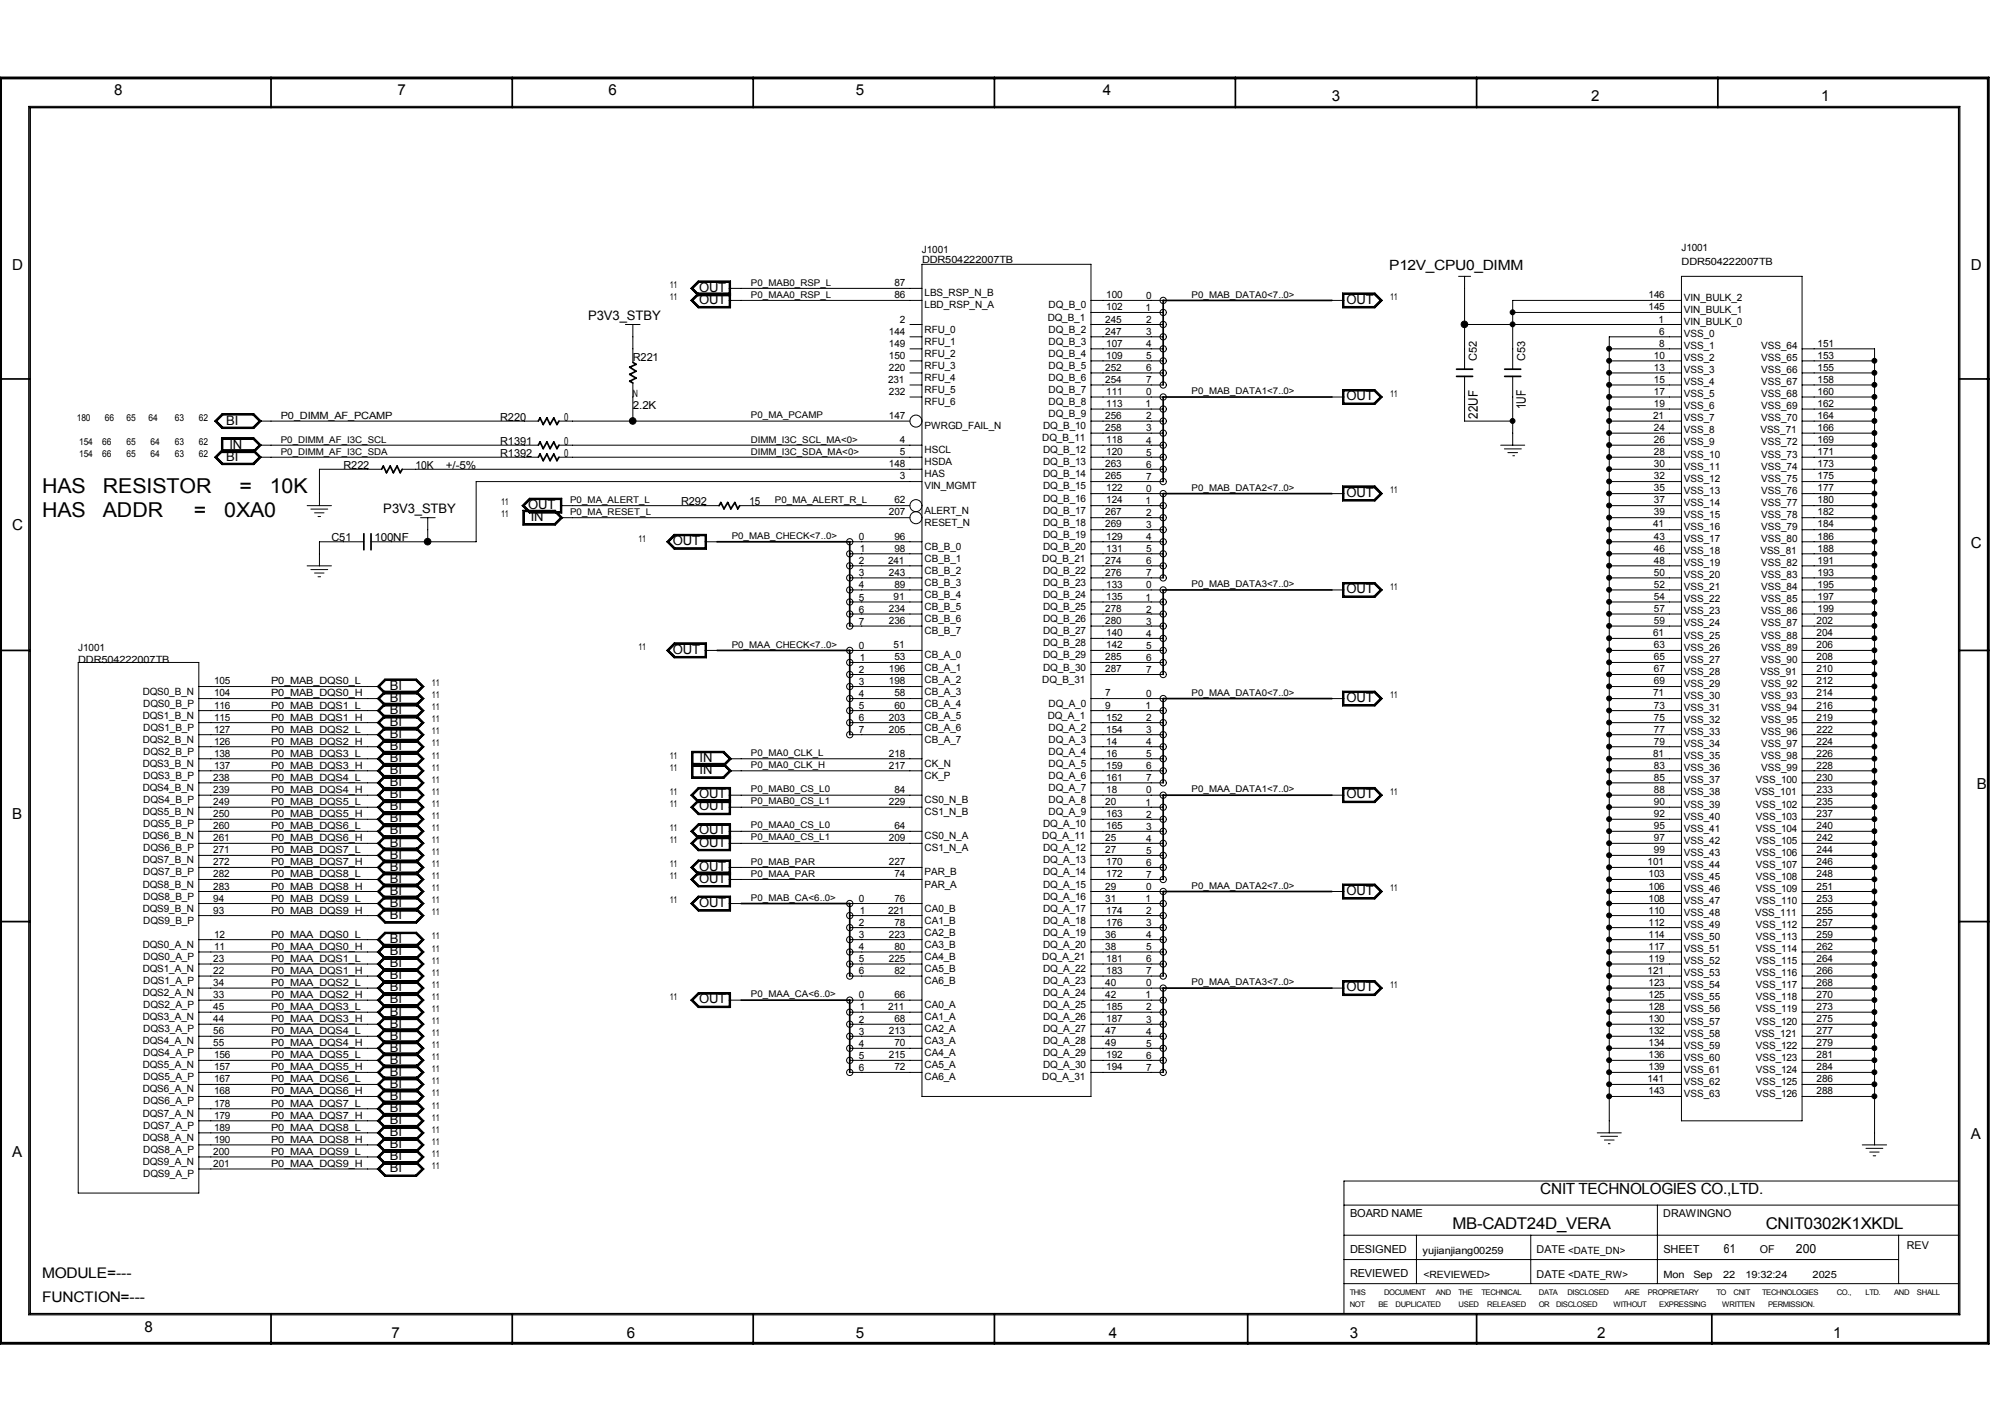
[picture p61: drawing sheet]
<svg xmlns="http://www.w3.org/2000/svg" width="297mm" height="210mm" viewBox="0 0 297 210" stroke-linecap="round" stroke-linejoin="round" font-family="sans-serif">
<defs><g id="words">
<g font-size="3">
<text x="6.2" y="72.9">HAS</text>
<text x="6.2" y="76.4">HAS</text>
<text x="15.2" y="72.9">RESISTOR</text>
<text x="15.2" y="76.4">ADDR</text>
<text x="28.7" y="76.4">=</text>
<text x="33.1" y="76.4">0XA0</text>
<text x="35.4" y="72.9">=</text>
<text x="39.9" y="72.9">10K</text>
</g>
<g font-size="2.4">
<text x="214.6" y="181.5">MB-CADT24D_VERA</text>
<text x="260.9" y="181.5">CNIT0302K1XKDL</text>
</g>
<text font-size="2.3" x="227.6" y="176.3">CNIT TECHNOLOGIES CO.,LTD.</text>
<g font-size="2.2">
<text x="16.9" y="14.1">8</text>
<text x="58.8" y="14.1">7</text>
<text x="89.9" y="14.1">6</text>
<text x="126.4" y="14.1">5</text>
<text x="163" y="14.1">4</text>
<text x="196.8" y="15">3</text>
<text x="235.1" y="15">2</text>
<text x="269.1" y="15">1</text>
<text x="1.8" y="39.9">D</text>
<text x="291.2" y="39.9">D</text>
<text x="1.8" y="78.2">C</text>
<text x="291.2" y="80.9">C</text>
<text x="292.1" y="116.5">B</text>
<text x="1.8" y="121">B</text>
<text x="1.8" y="170.8">A</text>
<text x="291.2" y="168.2">A</text>
<text x="6.2" y="188.7">MODULE=---</text>
<text x="6.2" y="192.2">FUNCTION=---</text>
<text x="21.3" y="196.6">8</text>
<text x="57.9" y="197.5">7</text>
<text x="92.6" y="197.5">6</text>
<text x="126.4" y="197.5">5</text>
<text x="163.9" y="197.5">4</text>
<text x="199.5" y="197.5">3</text>
<text x="236" y="197.5">2</text>
<text x="270.9" y="197.5">1</text>
</g>
<text font-size="2.1" x="205.3" y="39.9">P12V_CPU0_DIMM</text>
<g font-size="1.9">
<text x="86.9" y="47.2">P3V3_STBY</text>
<text x="103.3" y="44.9">OUT</text>
<text x="103.3" y="43.1">OUT</text>
<text x="199" y="44.9">OUT</text>
<text x="199" y="59.1">OUT</text>
<text x="33.4" y="62.7">BI</text>
<text x="218.4" y="61.9" transform="rotate(-90 218.4 61.9)">22UF</text>
<text x="225.5" y="60.4" transform="rotate(-90 225.5 60.4)">1UF</text>
<text x="33.4" y="68">BI</text>
<text x="33.9" y="66.3">IN</text>
<text x="56.6" y="75.7">P3V3_STBY</text>
<text x="78.1" y="75.1">OUT</text>
<text x="78.4" y="76.9">IN</text>
<text x="199" y="73.4">OUT</text>
<text x="99.4" y="80.5">OUT</text>
<text x="199" y="87.6">OUT</text>
<text x="57.6" y="101.9">BI</text>
<text x="99.4" y="96.5">OUT</text>
<text x="57.6" y="103.7">BI</text>
<text x="57.6" y="105.5">BI</text>
<text x="57.6" y="107.2">BI</text>
<text x="199" y="103.7">OUT</text>
<text x="57.6" y="110.8">BI</text>
<text x="57.6" y="112.6">BI</text>
<text x="57.6" y="109">BI</text>
<text x="103.4" y="112.6">IN</text>
<text x="57.6" y="117.9">BI</text>
<text x="57.6" y="114.3">BI</text>
<text x="57.6" y="116.1">BI</text>
<text x="57.6" y="119.7">BI</text>
<text x="103.3" y="117.9">OUT</text>
<text x="103.3" y="119.7">OUT</text>
<text x="103.4" y="114.3">IN</text>
<text x="199" y="117.9">OUT</text>
<text x="57.6" y="125">BI</text>
<text x="57.6" y="121.5">BI</text>
<text x="57.6" y="123.2">BI</text>
<text x="103.3" y="125">OUT</text>
<text x="103.3" y="123.2">OUT</text>
<text x="57.6" y="128.6">BI</text>
<text x="57.6" y="130.4">BI</text>
<text x="57.6" y="126.8">BI</text>
<text x="103.3" y="130.4">OUT</text>
<text x="103.3" y="128.6">OUT</text>
<text x="57.6" y="135.7">BI</text>
<text x="57.6" y="132.2">BI</text>
<text x="57.6" y="133.9">BI</text>
<text x="103.3" y="133.9">OUT</text>
<text x="199" y="132.2">OUT</text>
<text x="57.6" y="141.1">BI</text>
<text x="57.6" y="142.8">BI</text>
<text x="57.6" y="139.3">BI</text>
<text x="57.6" y="148.2">BI</text>
<text x="57.6" y="144.6">BI</text>
<text x="57.6" y="150">BI</text>
<text x="57.6" y="146.4">BI</text>
<text x="103.3" y="148.2">OUT</text>
<text x="199" y="146.4">OUT</text>
<text x="57.6" y="155.3">BI</text>
<text x="57.6" y="151.8">BI</text>
<text x="57.6" y="153.5">BI</text>
<text x="57.6" y="158.9">BI</text>
<text x="57.6" y="160.7">BI</text>
<text x="57.6" y="157.1">BI</text>
<text x="57.6" y="162.4">BI</text>
<text x="57.6" y="166">BI</text>
<text x="57.6" y="167.8">BI</text>
<text x="57.6" y="164.2">BI</text>
<text x="57.6" y="169.5">BI</text>
<text x="57.6" y="173.1">BI</text>
<text x="57.6" y="171.3">BI</text>
<text x="254.7" y="185">61</text>
<text x="265.4" y="185">200</text>
</g>
<g font-size="1.6">
<text x="93.5" y="53.2">R221</text>
<text x="218.2" y="53.3" transform="rotate(-90 218.2 53.3)">C52</text>
<text x="225.4" y="53.3" transform="rotate(-90 225.4 53.3)">C53</text>
<text x="73.9" y="62.1">R220</text>
<text x="73.9" y="65.7">R1391</text>
<text x="83.3" y="65.7">0</text>
<text x="83.3" y="62.1">0</text>
<text x="93.5" y="60.4">2.2K</text>
<text x="50.8" y="69.2">R222</text>
<text x="61.4" y="69.2">10K</text>
<text x="65.9" y="69.2">+/-5%</text>
<text x="73.9" y="67.5">R1392</text>
<text x="83.3" y="67.5">0</text>
<text x="100.6" y="74.6">R292</text>
<text x="110.7" y="74.6">15</text>
<text x="49" y="80">C51</text>
<text x="55.3" y="80">100NF</text>
<text x="199.5" y="179.7">BOARD NAME</text>
<text x="245.8" y="179.7">DRAWINGNO</text>
<text x="199.5" y="185.1">DESIGNED</text>
<text x="227.1" y="185.1">DATE &lt;DATE_DN&gt;</text>
<text x="245.8" y="185">SHEET</text>
<text x="260" y="185.1">OF</text>
<text x="281.7" y="184.4">REV</text>
<text x="199.5" y="188.6">REVIEWED</text>
<text x="227.1" y="188.7">DATE &lt;DATE_RW&gt;</text>
</g>
<g font-size="1.5">
<text x="136.2" y="37.3">J1001</text>
<text x="136.2" y="38.8">DDR504222007TB</text>
<text x="248.4" y="37">J1001</text>
<text x="248.5" y="39.1">DDR504222007TB</text>
<text x="132.2" y="42.3">87</text>
<text x="132.2" y="44.1">86</text>
<text x="133" y="47.6">2</text>
<text x="136.6" y="45.6">LBD_RSP_N_A</text>
<text x="136.6" y="43.8">LBS_RSP_N_B</text>
<text x="154.8" y="47.3">DQ_B_1</text>
<text x="154.9" y="45.6">DQ_B_0</text>
<text x="163.3" y="47.6">245</text>
<text x="163.4" y="44.1">100</text>
<text x="163.4" y="45.9">102</text>
<text x="169.2" y="45.9">1</text>
<text x="169.4" y="44.2">0</text>
<text x="169.4" y="47.7">2</text>
<text x="243.6" y="45.9">145</text>
<text x="243.6" y="44.1">146</text>
<text x="245.1" y="47.6">1</text>
<text x="248.8" y="44.4">VIN_BULK_2</text>
<text x="248.8" y="46.2">VIN_BULK_1</text>
<text x="248.8" y="48">VIN_BULK_0</text>
<text x="131.4" y="49.4">144</text>
<text x="131.4" y="53">150</text>
<text x="131.4" y="51.2">149</text>
<text x="136.6" y="52.7">RFU_2</text>
<text x="136.6" y="50.9">RFU_1</text>
<text x="136.6" y="49.1">RFU_0</text>
<text x="154.9" y="49.1">DQ_B_2</text>
<text x="154.9" y="52.7">DQ_B_4</text>
<text x="154.9" y="50.9">DQ_B_3</text>
<text x="163.3" y="49.4">247</text>
<text x="163.4" y="53">109</text>
<text x="163.4" y="51.2">107</text>
<text x="169.4" y="53">5</text>
<text x="169.4" y="49.5">3</text>
<text x="169.4" y="51.3">4</text>
<text x="244.4" y="53">10</text>
<text x="245.2" y="49.4">6</text>
<text x="245.2" y="51.2">8</text>
<text x="248.8" y="53.3">VSS_2</text>
<text x="248.8" y="51.6">VSS_1</text>
<text x="248.8" y="49.8">VSS_0</text>
<text x="260.3" y="53.3">VSS_65</text>
<text x="260.3" y="51.6">VSS_64</text>
<text x="268.6" y="51.2">151</text>
<text x="268.6" y="53">153</text>
<text x="93.5" y="58.7">N</text>
<text x="131.2" y="56.5">231</text>
<text x="131.4" y="54.7">220</text>
<text x="131.4" y="58.3">232</text>
<text x="136.6" y="59.8">RFU_6</text>
<text x="136.6" y="56.3">RFU_4</text>
<text x="136.6" y="54.5">RFU_3</text>
<text x="136.6" y="58">RFU_5</text>
<text x="154.9" y="56.3">DQ_B_6</text>
<text x="154.9" y="59.8">DQ_B_8</text>
<text x="154.9" y="58">DQ_B_7</text>
<text x="154.9" y="54.5">DQ_B_5</text>
<text x="163.3" y="54.7">252</text>
<text x="163.3" y="56.5">254</text>
<text x="163.4" y="58.3">111</text>
<text x="169.4" y="58.4">0</text>
<text x="169.4" y="54.8">6</text>
<text x="169.4" y="56.6">7</text>
<text x="244.4" y="54.7">13</text>
<text x="244.4" y="56.5">15</text>
<text x="244.4" y="58.3">17</text>
<text x="248.8" y="58.7">VSS_5</text>
<text x="248.8" y="56.9">VSS_4</text>
<text x="248.8" y="55.1">VSS_3</text>
<text x="260.3" y="58.7">VSS_68</text>
<text x="260.3" y="56.9">VSS_67</text>
<text x="260.3" y="55.1">VSS_66</text>
<text x="268.6" y="54.7">155</text>
<text x="268.6" y="56.5">158</text>
<text x="268.6" y="58.3">160</text>
<text x="41.5" y="61.9">P0_DIMM_AF_PCAMP</text>
<text x="131.4" y="61.9">147</text>
<text x="133" y="65.5">4</text>
<text x="136.6" y="63.4">PWRGD_FAIL_N</text>
<text x="154" y="65.2">DQ_B_11</text>
<text x="154.1" y="63.4">DQ_B_10</text>
<text x="154.9" y="61.6">DQ_B_9</text>
<text x="163.3" y="63.7">258</text>
<text x="163.3" y="61.9">256</text>
<text x="163.4" y="65.5">118</text>
<text x="163.4" y="60.1">113</text>
<text x="169.2" y="60.2">1</text>
<text x="169.4" y="65.5">4</text>
<text x="169.4" y="63.7">3</text>
<text x="169.4" y="61.9">2</text>
<text x="244.3" y="61.9">21</text>
<text x="244.4" y="60.1">19</text>
<text x="244.4" y="63.7">24</text>
<text x="244.4" y="65.5">26</text>
<text x="248.8" y="65.8">VSS_9</text>
<text x="248.8" y="64">VSS_8</text>
<text x="248.8" y="62.2">VSS_7</text>
<text x="248.8" y="60.5">VSS_6</text>
<text x="260.1" y="64">VSS_71</text>
<text x="260.3" y="60.5">VSS_69</text>
<text x="260.3" y="65.8">VSS_72</text>
<text x="260.3" y="62.2">VSS_70</text>
<text x="268.6" y="61.9">164</text>
<text x="268.6" y="63.7">166</text>
<text x="268.6" y="65.5">169</text>
<text x="268.6" y="60.1">162</text>
<text x="131.4" y="69">148</text>
<text x="133" y="67.2">5</text>
<text x="133" y="70.8">3</text>
<text x="136.6" y="68.7">HSDA</text>
<text x="136.6" y="70.5">HAS</text>
<text x="136.6" y="66.9">HSCL</text>
<text x="154.1" y="70.5">DQ_B_14</text>
<text x="154.1" y="68.7">DQ_B_13</text>
<text x="154.1" y="66.9">DQ_B_12</text>
<text x="163.3" y="69">263</text>
<text x="163.3" y="70.8">265</text>
<text x="163.4" y="67.2">120</text>
<text x="169.4" y="69.1">6</text>
<text x="169.4" y="70.9">7</text>
<text x="169.4" y="67.3">5</text>
<text x="244.4" y="67.2">28</text>
<text x="244.4" y="69">30</text>
<text x="244.4" y="70.8">32</text>
<text x="248.8" y="71.2">VSS_12</text>
<text x="248.8" y="69.3">VSS_11</text>
<text x="248.8" y="67.6">VSS_10</text>
<text x="260.3" y="71.2">VSS_75</text>
<text x="260.3" y="69.3">VSS_74</text>
<text x="260.3" y="67.6">VSS_73</text>
<text x="268.6" y="67.2">171</text>
<text x="268.6" y="69">173</text>
<text x="268.6" y="70.8">175</text>
<text x="131.4" y="76.1">207</text>
<text x="132.2" y="74.3">62</text>
<text x="136.6" y="72.3">VIN_MGMT</text>
<text x="136.6" y="77.6">RESET_N</text>
<text x="136.6" y="75.9">ALERT_N</text>
<text x="154.1" y="77.6">DQ_B_18</text>
<text x="154.1" y="74.1">DQ_B_16</text>
<text x="154.1" y="72.3">DQ_B_15</text>
<text x="154.1" y="75.9">DQ_B_17</text>
<text x="163.3" y="76.1">267</text>
<text x="163.3" y="77.9">269</text>
<text x="163.4" y="74.3">124</text>
<text x="163.4" y="72.6">122</text>
<text x="169.2" y="74.4">1</text>
<text x="169.4" y="76.2">2</text>
<text x="169.4" y="78">3</text>
<text x="169.4" y="72.6">0</text>
<text x="244.3" y="77.9">41</text>
<text x="244.4" y="72.6">35</text>
<text x="244.4" y="74.3">37</text>
<text x="244.4" y="76.1">39</text>
<text x="248.8" y="76.5">VSS_15</text>
<text x="248.8" y="74.7">VSS_14</text>
<text x="248.8" y="72.9">VSS_13</text>
<text x="260.3" y="76.5">VSS_78</text>
<text x="260.3" y="74.7">VSS_77</text>
<text x="260.3" y="72.9">VSS_76</text>
<text x="268.6" y="72.6">177</text>
<text x="268.6" y="74.3">180</text>
<text x="268.6" y="76.1">182</text>
<text x="268.6" y="77.9">184</text>
<text x="126.9" y="79.8">0</text>
<text x="126.9" y="83.3">2</text>
<text x="127" y="81.5">1</text>
<text x="131.2" y="83.3">241</text>
<text x="132.2" y="81.5">98</text>
<text x="132.2" y="79.7">96</text>
<text x="136.6" y="81.2">CB_B_0</text>
<text x="136.6" y="83">CB_B_1</text>
<text x="154" y="83">DQ_B_21</text>
<text x="154.1" y="81.2">DQ_B_20</text>
<text x="154.1" y="79.4">DQ_B_19</text>
<text x="163.3" y="83.3">274</text>
<text x="163.4" y="79.7">129</text>
<text x="163.4" y="81.5">131</text>
<text x="169.4" y="79.8">4</text>
<text x="169.4" y="81.5">5</text>
<text x="169.4" y="83.3">6</text>
<text x="244.4" y="79.7">43</text>
<text x="244.4" y="81.5">46</text>
<text x="244.4" y="83.3">48</text>
<text x="248.8" y="83.6">VSS_19</text>
<text x="248.8" y="81.8">VSS_18</text>
<text x="248.8" y="80.1">VSS_17</text>
<text x="248.8" y="78.3">VSS_16</text>
<text x="260.1" y="81.8">VSS_81</text>
<text x="260.3" y="83.6">VSS_82</text>
<text x="260.3" y="80.1">VSS_80</text>
<text x="260.3" y="78.3">VSS_79</text>
<text x="268.6" y="79.7">186</text>
<text x="268.6" y="81.5">188</text>
<text x="268.6" y="83.3">191</text>
<text x="126.9" y="88.7">5</text>
<text x="126.9" y="85.1">3</text>
<text x="126.9" y="86.9">4</text>
<text x="131.4" y="85.1">243</text>
<text x="132" y="88.6">91</text>
<text x="132.2" y="86.8">89</text>
<text x="136.6" y="88.3">CB_B_4</text>
<text x="136.6" y="86.5">CB_B_3</text>
<text x="136.6" y="84.8">CB_B_2</text>
<text x="154.1" y="84.8">DQ_B_22</text>
<text x="154.1" y="86.5">DQ_B_23</text>
<text x="154.1" y="88.3">DQ_B_24</text>
<text x="163.3" y="85.1">276</text>
<text x="163.4" y="86.8">133</text>
<text x="163.4" y="88.6">135</text>
<text x="169.2" y="88.7">1</text>
<text x="169.4" y="85.1">7</text>
<text x="169.4" y="86.9">0</text>
<text x="244.4" y="85.1">50</text>
<text x="244.4" y="86.8">52</text>
<text x="244.4" y="88.6">54</text>
<text x="248.8" y="88.9">VSS_22</text>
<text x="248.8" y="87.2">VSS_21</text>
<text x="248.8" y="85.4">VSS_20</text>
<text x="260.3" y="88.9">VSS_85</text>
<text x="260.3" y="87.2">VSS_84</text>
<text x="260.3" y="85.4">VSS_83</text>
<text x="268.6" y="85.1">193</text>
<text x="268.6" y="86.8">195</text>
<text x="268.6" y="88.6">197</text>
<text x="126.9" y="90.5">6</text>
<text x="126.9" y="95.8">0</text>
<text x="126.9" y="92.2">7</text>
<text x="131.4" y="92.2">236</text>
<text x="131.4" y="90.4">234</text>
<text x="132" y="95.7">51</text>
<text x="136.6" y="91.9">CB_B_6</text>
<text x="136.6" y="90.1">CB_B_5</text>
<text x="136.6" y="93.6">CB_B_7</text>
<text x="154.1" y="95.4">DQ_B_28</text>
<text x="154.1" y="93.6">DQ_B_27</text>
<text x="154.1" y="90.1">DQ_B_25</text>
<text x="154.1" y="91.9">DQ_B_26</text>
<text x="163.3" y="92.2">280</text>
<text x="163.3" y="90.4">278</text>
<text x="163.4" y="93.9">140</text>
<text x="163.4" y="95.7">142</text>
<text x="169.4" y="94">4</text>
<text x="169.4" y="95.8">5</text>
<text x="169.4" y="92.2">3</text>
<text x="169.4" y="90.5">2</text>
<text x="244.3" y="93.9">61</text>
<text x="244.4" y="90.4">57</text>
<text x="244.4" y="92.2">59</text>
<text x="244.4" y="95.7">63</text>
<text x="248.8" y="94.3">VSS_25</text>
<text x="248.8" y="92.5">VSS_24</text>
<text x="248.8" y="90.7">VSS_23</text>
<text x="260.3" y="94.3">VSS_88</text>
<text x="260.3" y="92.5">VSS_87</text>
<text x="260.3" y="90.7">VSS_86</text>
<text x="268.4" y="92.2">202</text>
<text x="268.4" y="93.9">204</text>
<text x="268.4" y="95.7">206</text>
<text x="268.6" y="90.4">199</text>
<text x="11.6" y="96.1">J1001</text>
<text x="11.6" y="97.9">DDR504222007TB</text>
<text x="31.6" y="101.1">105</text>
<text x="40.1" y="101.1">P0_MAB_DQS0_L</text>
<text x="126.9" y="101.1">3</text>
<text x="126.9" y="99.4">2</text>
<text x="127" y="97.6">1</text>
<text x="131.4" y="99.3">196</text>
<text x="131.4" y="101.1">198</text>
<text x="132.2" y="97.5">53</text>
<text x="136.6" y="100.8">CB_A_2</text>
<text x="136.6" y="99">CB_A_1</text>
<text x="136.6" y="97.2">CB_A_0</text>
<text x="154" y="100.8">DQ_B_31</text>
<text x="154.1" y="99">DQ_B_30</text>
<text x="154.1" y="97.2">DQ_B_29</text>
<text x="163.3" y="99.3">287</text>
<text x="163.3" y="97.5">285</text>
<text x="169.4" y="99.4">7</text>
<text x="169.4" y="97.6">6</text>
<text x="244.4" y="97.5">65</text>
<text x="244.4" y="99.3">67</text>
<text x="244.4" y="101.1">69</text>
<text x="248.8" y="101.4">VSS_29</text>
<text x="248.8" y="99.7">VSS_28</text>
<text x="248.8" y="97.9">VSS_27</text>
<text x="248.8" y="96.1">VSS_26</text>
<text x="260.1" y="99.7">VSS_91</text>
<text x="260.3" y="97.9">VSS_90</text>
<text x="260.3" y="96.1">VSS_89</text>
<text x="260.3" y="101.4">VSS_92</text>
<text x="268.4" y="101.1">212</text>
<text x="268.4" y="97.5">208</text>
<text x="268.4" y="99.3">210</text>
<text x="21.1" y="106.1">DQS1_B_N</text>
<text x="21.1" y="102.6">DQS0_B_N</text>
<text x="21.2" y="107.9">DQS1_B_P</text>
<text x="21.2" y="104.4">DQS0_B_P</text>
<text x="31.6" y="104.7">116</text>
<text x="31.6" y="102.8">104</text>
<text x="31.6" y="106.4">115</text>
<text x="40.1" y="102.8">P0_MAB_DQS0_H</text>
<text x="40.1" y="106.4">P0_MAB_DQS1_H</text>
<text x="40.1" y="104.7">P0_MAB_DQS1_L</text>
<text x="126.9" y="104.7">5</text>
<text x="126.9" y="106.5">6</text>
<text x="126.9" y="102.9">4</text>
<text x="131.4" y="106.4">203</text>
<text x="132.2" y="102.8">58</text>
<text x="132.2" y="104.7">60</text>
<text x="136.6" y="104.4">CB_A_4</text>
<text x="136.6" y="107.9">CB_A_6</text>
<text x="136.6" y="106.1">CB_A_5</text>
<text x="136.6" y="102.6">CB_A_3</text>
<text x="154.8" y="106.1">DQ_A_1</text>
<text x="154.9" y="107.9">DQ_A_2</text>
<text x="154.9" y="104.4">DQ_A_0</text>
<text x="163.3" y="102.8">7</text>
<text x="163.3" y="104.7">9</text>
<text x="163.4" y="106.4">152</text>
<text x="169.2" y="104.7">1</text>
<text x="169.4" y="102.9">0</text>
<text x="169.4" y="106.5">2</text>
<text x="244.3" y="102.8">71</text>
<text x="244.4" y="104.7">73</text>
<text x="244.4" y="106.4">75</text>
<text x="248.8" y="106.8">VSS_32</text>
<text x="248.8" y="105">VSS_31</text>
<text x="248.8" y="103.2">VSS_30</text>
<text x="260.3" y="103.2">VSS_93</text>
<text x="260.3" y="106.8">VSS_95</text>
<text x="260.3" y="105">VSS_94</text>
<text x="268.4" y="104.7">216</text>
<text x="268.4" y="106.4">219</text>
<text x="268.4" y="102.8">214</text>
<text x="21.1" y="109.7">DQS2_B_N</text>
<text x="21.1" y="113.2">DQS3_B_N</text>
<text x="21.2" y="111.5">DQS2_B_P</text>
<text x="31.6" y="110">126</text>
<text x="31.6" y="111.8">138</text>
<text x="31.6" y="113.5">137</text>
<text x="31.6" y="108.2">127</text>
<text x="40.1" y="111.8">P0_MAB_DQS3_L</text>
<text x="40.1" y="108.2">P0_MAB_DQS2_L</text>
<text x="40.1" y="113.5">P0_MAB_DQS3_H</text>
<text x="40.1" y="110">P0_MAB_DQS2_H</text>
<text x="126.9" y="108.2">7</text>
<text x="131.4" y="108.2">205</text>
<text x="131.4" y="111.8">218</text>
<text x="131.4" y="113.5">217</text>
<text x="136.6" y="113.2">CK_N</text>
<text x="136.6" y="109.7">CB_A_7</text>
<text x="154.9" y="109.7">DQ_A_3</text>
<text x="154.9" y="113.2">DQ_A_5</text>
<text x="154.9" y="111.5">DQ_A_4</text>
<text x="163.4" y="113.5">159</text>
<text x="163.4" y="110">14</text>
<text x="163.4" y="111.8">16</text>
<text x="163.4" y="108.2">154</text>
<text x="169.4" y="113.6">6</text>
<text x="169.4" y="110">4</text>
<text x="169.4" y="108.2">3</text>
<text x="169.4" y="111.8">5</text>
<text x="244.3" y="111.8">81</text>
<text x="244.4" y="108.2">77</text>
<text x="244.4" y="110">79</text>
<text x="244.4" y="113.5">83</text>
<text x="248.8" y="113.9">VSS_36</text>
<text x="248.8" y="112.1">VSS_35</text>
<text x="248.8" y="110.3">VSS_34</text>
<text x="248.8" y="108.5">VSS_33</text>
<text x="260.3" y="113.9">VSS_99</text>
<text x="260.3" y="112.1">VSS_98</text>
<text x="260.3" y="110.3">VSS_97</text>
<text x="260.3" y="108.5">VSS_96</text>
<text x="268.4" y="108.2">222</text>
<text x="268.4" y="110">224</text>
<text x="268.4" y="111.8">226</text>
<text x="268.4" y="113.5">228</text>
<text x="21.1" y="116.8">DQS4_B_N</text>
<text x="21.2" y="118.6">DQS4_B_P</text>
<text x="21.2" y="115">DQS3_B_P</text>
<text x="31.5" y="118.9">249</text>
<text x="31.5" y="117.1">239</text>
<text x="31.5" y="115.3">238</text>
<text x="40.1" y="118.9">P0_MAB_DQS5_L</text>
<text x="40.1" y="117.1">P0_MAB_DQS4_H</text>
<text x="40.1" y="115.3">P0_MAB_DQS4_L</text>
<text x="131.4" y="118.9">229</text>
<text x="132.2" y="117.1">84</text>
<text x="136.6" y="115">CK_P</text>
<text x="136.6" y="118.6">CS0_N_B</text>
<text x="154.9" y="118.6">DQ_A_8</text>
<text x="154.9" y="116.8">DQ_A_7</text>
<text x="154.9" y="115">DQ_A_6</text>
<text x="163.3" y="118.9">20</text>
<text x="163.4" y="115.3">161</text>
<text x="163.4" y="117.1">18</text>
<text x="169.2" y="119">1</text>
<text x="169.4" y="117.2">0</text>
<text x="169.4" y="115.4">7</text>
<text x="244.4" y="115.3">85</text>
<text x="244.4" y="117.1">88</text>
<text x="244.4" y="118.9">90</text>
<text x="248.8" y="119.3">VSS_39</text>
<text x="248.8" y="117.5">VSS_38</text>
<text x="248.8" y="115.7">VSS_37</text>
<text x="259.3" y="117.5">VSS_101</text>
<text x="259.5" y="119.3">VSS_102</text>
<text x="259.5" y="115.7">VSS_100</text>
<text x="268.4" y="115.3">230</text>
<text x="268.4" y="117.1">233</text>
<text x="268.4" y="118.9">235</text>
<text x="21.1" y="120.4">DQS5_B_N</text>
<text x="21.1" y="124">DQS6_B_N</text>
<text x="21.2" y="125.7">DQS6_B_P</text>
<text x="21.2" y="122.2">DQS5_B_P</text>
<text x="31.5" y="122.4">260</text>
<text x="31.5" y="126">271</text>
<text x="31.5" y="120.7">250</text>
<text x="31.5" y="124.2">261</text>
<text x="40.1" y="120.7">P0_MAB_DQS5_H</text>
<text x="40.1" y="126">P0_MAB_DQS7_L</text>
<text x="40.1" y="122.4">P0_MAB_DQS6_L</text>
<text x="40.1" y="124.2">P0_MAB_DQS6_H</text>
<text x="131.4" y="124.2">209</text>
<text x="132.2" y="122.4">64</text>
<text x="136.6" y="120.4">CS1_N_B</text>
<text x="136.6" y="125.7">CS1_N_A</text>
<text x="136.6" y="124">CS0_N_A</text>
<text x="154" y="124">DQ_A_11</text>
<text x="154.1" y="125.7">DQ_A_12</text>
<text x="154.1" y="122.2">DQ_A_10</text>
<text x="154.9" y="120.4">DQ_A_9</text>
<text x="163.3" y="126">27</text>
<text x="163.3" y="124.2">25</text>
<text x="163.4" y="120.7">163</text>
<text x="163.4" y="122.4">165</text>
<text x="169.4" y="124.3">4</text>
<text x="169.4" y="122.5">3</text>
<text x="169.4" y="120.7">2</text>
<text x="244.4" y="120.7">92</text>
<text x="244.4" y="122.4">95</text>
<text x="244.4" y="124.2">97</text>
<text x="244.4" y="126">99</text>
<text x="248.8" y="124.6">VSS_42</text>
<text x="248.8" y="122.8">VSS_41</text>
<text x="248.8" y="121">VSS_40</text>
<text x="259.5" y="124.6">VSS_105</text>
<text x="259.5" y="122.8">VSS_104</text>
<text x="259.5" y="121">VSS_103</text>
<text x="268.4" y="120.7">237</text>
<text x="268.4" y="122.4">240</text>
<text x="268.4" y="124.2">242</text>
<text x="268.4" y="126">244</text>
<text x="21.1" y="127.5">DQS7_B_N</text>
<text x="21.1" y="131.1">DQS8_B_N</text>
<text x="21.2" y="129.3">DQS7_B_P</text>
<text x="31.5" y="131.4">283</text>
<text x="31.5" y="129.6">282</text>
<text x="31.5" y="127.8">272</text>
<text x="40.1" y="131.4">P0_MAB_DQS8_H</text>
<text x="40.1" y="129.6">P0_MAB_DQS8_L</text>
<text x="40.1" y="127.8">P0_MAB_DQS7_H</text>
<text x="131.4" y="127.8">227</text>
<text x="132.2" y="129.6">74</text>
<text x="136.6" y="131.1">PAR_A</text>
<text x="136.6" y="129.3">PAR_B</text>
<text x="154.1" y="127.5">DQ_A_13</text>
<text x="154.1" y="129.3">DQ_A_14</text>
<text x="154.1" y="131.1">DQ_A_15</text>
<text x="163.3" y="131.4">29</text>
<text x="163.4" y="129.6">172</text>
<text x="163.4" y="127.8">170</text>
<text x="169.4" y="127.8">6</text>
<text x="169.4" y="131.4">0</text>
<text x="169.4" y="129.6">7</text>
<text x="169.4" y="126.1">5</text>
<text x="243.4" y="127.8">101</text>
<text x="243.6" y="129.6">103</text>
<text x="243.6" y="131.4">106</text>
<text x="248.8" y="131.7">VSS_46</text>
<text x="248.8" y="129.9">VSS_45</text>
<text x="248.8" y="128.1">VSS_44</text>
<text x="248.8" y="126.4">VSS_43</text>
<text x="259.5" y="131.7">VSS_109</text>
<text x="259.5" y="129.9">VSS_108</text>
<text x="259.5" y="128.1">VSS_107</text>
<text x="259.5" y="126.4">VSS_106</text>
<text x="268.4" y="127.8">246</text>
<text x="268.4" y="129.6">248</text>
<text x="268.4" y="131.4">251</text>
<text x="21.1" y="134.6">DQS9_B_N</text>
<text x="21.2" y="132.8">DQS8_B_P</text>
<text x="21.2" y="136.4">DQS9_B_P</text>
<text x="31.5" y="134.9">93</text>
<text x="31.5" y="133.1">94</text>
<text x="40.1" y="133.1">P0_MAB_DQS9_L</text>
<text x="40.1" y="134.9">P0_MAB_DQS9_H</text>
<text x="126.9" y="133.2">0</text>
<text x="126.9" y="136.8">2</text>
<text x="127" y="135">1</text>
<text x="131.2" y="134.9">221</text>
<text x="132.2" y="136.7">78</text>
<text x="132.2" y="133.1">76</text>
<text x="136.6" y="134.6">CA0_B</text>
<text x="136.6" y="136.4">CA1_B</text>
<text x="154.1" y="134.6">DQ_A_17</text>
<text x="154.1" y="132.8">DQ_A_16</text>
<text x="154.1" y="136.4">DQ_A_18</text>
<text x="163.3" y="133.1">31</text>
<text x="163.4" y="134.9">174</text>
<text x="163.4" y="136.7">176</text>
<text x="169.2" y="133.2">1</text>
<text x="169.4" y="135">2</text>
<text x="169.4" y="136.8">3</text>
<text x="243.6" y="133.1">108</text>
<text x="243.6" y="134.9">110</text>
<text x="243.6" y="136.7">112</text>
<text x="248.8" y="137">VSS_49</text>
<text x="248.8" y="135.3">VSS_48</text>
<text x="248.8" y="133.5">VSS_47</text>
<text x="259.3" y="135.3">VSS_111</text>
<text x="259.5" y="137">VSS_112</text>
<text x="259.5" y="133.5">VSS_110</text>
<text x="268.4" y="133.1">253</text>
<text x="268.4" y="134.9">255</text>
<text x="268.4" y="136.7">257</text>
<text x="21.1" y="143.6">DQS1_A_N</text>
<text x="21.1" y="140">DQS0_A_N</text>
<text x="21.2" y="141.7">DQS0_A_P</text>
<text x="31.5" y="143.8">22</text>
<text x="31.5" y="142">23</text>
<text x="31.6" y="138.5">12</text>
<text x="31.6" y="140.3">11</text>
<text x="40.1" y="138.5">P0_MAA_DQS0_L</text>
<text x="40.1" y="143.8">P0_MAA_DQS1_H</text>
<text x="40.1" y="140.3">P0_MAA_DQS0_H</text>
<text x="40.1" y="142">P0_MAA_DQS1_L</text>
<text x="126.9" y="140.3">4</text>
<text x="126.9" y="142.1">5</text>
<text x="126.9" y="143.9">6</text>
<text x="126.9" y="138.6">3</text>
<text x="131.4" y="142">225</text>
<text x="131.4" y="138.5">223</text>
<text x="132.2" y="143.8">82</text>
<text x="132.2" y="140.3">80</text>
<text x="136.6" y="138.2">CA2_B</text>
<text x="136.6" y="140">CA3_B</text>
<text x="136.6" y="141.7">CA4_B</text>
<text x="136.6" y="143.6">CA5_B</text>
<text x="154" y="141.7">DQ_A_21</text>
<text x="154.1" y="140">DQ_A_20</text>
<text x="154.1" y="143.6">DQ_A_22</text>
<text x="154.1" y="138.2">DQ_A_19</text>
<text x="163.3" y="140.3">38</text>
<text x="163.3" y="138.5">36</text>
<text x="163.4" y="143.8">183</text>
<text x="163.4" y="142">181</text>
<text x="169.4" y="143.9">7</text>
<text x="169.4" y="142.1">6</text>
<text x="169.4" y="140.3">5</text>
<text x="169.4" y="138.6">4</text>
<text x="243.4" y="143.8">121</text>
<text x="243.6" y="138.5">114</text>
<text x="243.6" y="140.3">117</text>
<text x="243.6" y="142">119</text>
<text x="248.8" y="142.4">VSS_52</text>
<text x="248.8" y="140.6">VSS_51</text>
<text x="248.8" y="138.8">VSS_50</text>
<text x="259.5" y="142.4">VSS_115</text>
<text x="259.5" y="140.6">VSS_114</text>
<text x="259.5" y="138.8">VSS_113</text>
<text x="268.4" y="138.5">259</text>
<text x="268.4" y="140.3">262</text>
<text x="268.4" y="142">264</text>
<text x="268.4" y="143.8">266</text>
<text x="21.1" y="147.1">DQS2_A_N</text>
<text x="21.2" y="148.9">DQS2_A_P</text>
<text x="21.2" y="145.3">DQS1_A_P</text>
<text x="31.5" y="145.6">34</text>
<text x="31.5" y="149.2">45</text>
<text x="31.5" y="147.4">33</text>
<text x="40.1" y="149.2">P0_MAA_DQS3_L</text>
<text x="40.1" y="145.6">P0_MAA_DQS2_L</text>
<text x="40.1" y="147.4">P0_MAA_DQS2_H</text>
<text x="126.9" y="147.4">0</text>
<text x="127" y="149.2">1</text>
<text x="131.2" y="149.2">211</text>
<text x="132.2" y="147.4">66</text>
<text x="136.6" y="148.9">CA0_A</text>
<text x="136.6" y="145.3">CA6_B</text>
<text x="154.1" y="148.9">DQ_A_25</text>
<text x="154.1" y="147.1">DQ_A_24</text>
<text x="154.1" y="145.3">DQ_A_23</text>
<text x="163.3" y="145.6">40</text>
<text x="163.3" y="147.4">42</text>
<text x="163.4" y="149.2">185</text>
<text x="169.2" y="147.4">1</text>
<text x="169.4" y="149.2">2</text>
<text x="169.4" y="145.7">0</text>
<text x="243.6" y="145.6">123</text>
<text x="243.6" y="147.4">125</text>
<text x="243.6" y="149.2">128</text>
<text x="248.8" y="149.5">VSS_56</text>
<text x="248.8" y="147.7">VSS_55</text>
<text x="248.8" y="146">VSS_54</text>
<text x="248.8" y="144.2">VSS_53</text>
<text x="259.5" y="149.5">VSS_119</text>
<text x="259.5" y="147.7">VSS_118</text>
<text x="259.5" y="146">VSS_117</text>
<text x="259.5" y="144.2">VSS_116</text>
<text x="268.4" y="145.6">268</text>
<text x="268.4" y="147.4">270</text>
<text x="268.4" y="149.2">273</text>
<text x="21.1" y="154.2">DQS4_A_N</text>
<text x="21.1" y="150.7">DQS3_A_N</text>
<text x="21.2" y="152.4">DQS3_A_P</text>
<text x="31.5" y="154.5">55</text>
<text x="31.5" y="152.7">56</text>
<text x="31.5" y="151">44</text>
<text x="40.1" y="151">P0_MAA_DQS3_H</text>
<text x="40.1" y="154.5">P0_MAA_DQS4_H</text>
<text x="40.1" y="152.7">P0_MAA_DQS4_L</text>
<text x="126.9" y="151">2</text>
<text x="126.9" y="152.8">3</text>
<text x="126.9" y="154.6">4</text>
<text x="131.4" y="152.7">213</text>
<text x="132.2" y="154.5">70</text>
<text x="132.2" y="151">68</text>
<text x="136.6" y="152.4">CA2_A</text>
<text x="136.6" y="150.7">CA1_A</text>
<text x="136.6" y="154.2">CA3_A</text>
<text x="154.1" y="154.2">DQ_A_28</text>
<text x="154.1" y="152.4">DQ_A_27</text>
<text x="154.1" y="150.7">DQ_A_26</text>
<text x="163.3" y="154.5">49</text>
<text x="163.3" y="152.7">47</text>
<text x="163.4" y="151">187</text>
<text x="169.4" y="152.8">4</text>
<text x="169.4" y="154.6">5</text>
<text x="169.4" y="151">3</text>
<text x="243.6" y="151">130</text>
<text x="243.6" y="152.7">132</text>
<text x="243.6" y="154.5">134</text>
<text x="248.8" y="154.9">VSS_59</text>
<text x="248.8" y="153.1">VSS_58</text>
<text x="248.8" y="151.3">VSS_57</text>
<text x="259.3" y="153.1">VSS_121</text>
<text x="259.5" y="154.9">VSS_122</text>
<text x="259.5" y="151.3">VSS_120</text>
<text x="268.4" y="151">275</text>
<text x="268.4" y="152.7">277</text>
<text x="268.4" y="154.5">279</text>
<text x="21.1" y="161.3">DQS6_A_N</text>
<text x="21.1" y="157.8">DQS5_A_N</text>
<text x="21.2" y="159.6">DQS5_A_P</text>
<text x="21.2" y="156">DQS4_A_P</text>
<text x="31.6" y="159.9">167</text>
<text x="31.6" y="156.3">156</text>
<text x="31.6" y="158.1">157</text>
<text x="31.6" y="161.6">168</text>
<text x="40.1" y="158.1">P0_MAA_DQS5_H</text>
<text x="40.1" y="156.3">P0_MAA_DQS5_L</text>
<text x="40.1" y="159.9">P0_MAA_DQS6_L</text>
<text x="40.1" y="161.6">P0_MAA_DQS6_H</text>
<text x="126.9" y="156.4">5</text>
<text x="126.9" y="158.2">6</text>
<text x="131.4" y="156.3">215</text>
<text x="132.2" y="158.1">72</text>
<text x="136.6" y="159.6">CA6_A</text>
<text x="136.6" y="157.8">CA5_A</text>
<text x="136.6" y="156">CA4_A</text>
<text x="154" y="159.6">DQ_A_31</text>
<text x="154.1" y="156">DQ_A_29</text>
<text x="154.1" y="157.8">DQ_A_30</text>
<text x="163.4" y="156.3">192</text>
<text x="163.4" y="158.1">194</text>
<text x="169.4" y="158.2">7</text>
<text x="169.4" y="156.4">6</text>
<text x="243.4" y="159.9">141</text>
<text x="243.6" y="156.3">136</text>
<text x="243.6" y="158.1">139</text>
<text x="243.6" y="161.6">143</text>
<text x="248.8" y="162">VSS_63</text>
<text x="248.8" y="160.2">VSS_62</text>
<text x="248.8" y="158.4">VSS_61</text>
<text x="248.8" y="156.6">VSS_60</text>
<text x="259.5" y="162">VSS_126</text>
<text x="259.5" y="160.2">VSS_125</text>
<text x="259.5" y="158.4">VSS_124</text>
<text x="259.5" y="156.6">VSS_123</text>
<text x="268.4" y="156.3">281</text>
<text x="268.4" y="158.1">284</text>
<text x="268.4" y="159.9">286</text>
<text x="268.4" y="161.6">288</text>
<text x="21.1" y="164.9">DQS7_A_N</text>
<text x="21.2" y="166.7">DQS7_A_P</text>
<text x="21.2" y="163.1">DQS6_A_P</text>
<text x="31.6" y="163.4">178</text>
<text x="31.6" y="165.2">179</text>
<text x="31.6" y="167">189</text>
<text x="40.1" y="165.2">P0_MAA_DQS7_H</text>
<text x="40.1" y="167">P0_MAA_DQS8_L</text>
<text x="40.1" y="163.4">P0_MAA_DQS7_L</text>
<text x="21.1" y="168.5">DQS8_A_N</text>
<text x="21.1" y="172">DQS9_A_N</text>
<text x="21.2" y="173.8">DQS9_A_P</text>
<text x="21.2" y="170.3">DQS8_A_P</text>
<text x="31.5" y="170.5">200</text>
<text x="31.5" y="172.3">201</text>
<text x="31.6" y="168.7">190</text>
<text x="40.1" y="170.5">P0_MAA_DQS9_L</text>
<text x="40.1" y="168.7">P0_MAA_DQS8_H</text>
<text x="40.1" y="172.3">P0_MAA_DQS9_H</text>
<text x="210.2" y="185.1">yujianjiang00259</text>
<text x="210.3" y="188.7">&lt;REVIEWED&gt;</text>
<text x="245.8" y="188.7">Mon</text>
<text x="250.2" y="188.7">Sep</text>
<text x="254.6" y="188.7">22</text>
<text x="257.9" y="188.7">19:32:24</text>
<text x="267.8" y="188.7">2025</text>
</g>
<g font-size="1.4">
<text x="99" y="44.3">11</text>
<text x="99" y="42.6">11</text>
<text x="111" y="44">P0_MAA0_RSP_L</text>
<text x="111" y="42.2">P0_MAB0_RSP_L</text>
<text x="176.1" y="44">P0_MAB_DATA0&lt;7..0&gt;</text>
<text x="205.4" y="44.3">11</text>
<text x="176.1" y="58.2">P0_MAB_DATA1&lt;7..0&gt;</text>
<text x="205.4" y="58.6">11</text>
<text x="11.3" y="62.2">180</text>
<text x="11.7" y="65.7">154</text>
<text x="15.1" y="65.7">66</text>
<text x="15.5" y="62.2">66</text>
<text x="18.7" y="65.7">65</text>
<text x="18.7" y="62.2">65</text>
<text x="21.9" y="62.2">64</text>
<text x="22.2" y="65.7">64</text>
<text x="25.8" y="62.2">63</text>
<text x="25.8" y="65.7">63</text>
<text x="29.4" y="62.2">62</text>
<text x="29.4" y="65.7">62</text>
<text x="41.5" y="65.4">P0_DIMM_AF_I3C_SCL</text>
<text x="111" y="65.4">DIMM_I3C_SCL_MA&lt;0&gt;</text>
<text x="111" y="61.8">P0_MA_PCAMP</text>
<text x="11.7" y="67.5">154</text>
<text x="15.1" y="67.5">66</text>
<text x="18.7" y="67.5">65</text>
<text x="22.2" y="67.5">64</text>
<text x="25.8" y="67.5">63</text>
<text x="29.4" y="67.5">62</text>
<text x="41.5" y="67.1">P0_DIMM_AF_I3C_SDA</text>
<text x="111" y="67.1">DIMM_I3C_SDA_MA&lt;0&gt;</text>
<text x="74" y="74.6">11</text>
<text x="74" y="76.4">11</text>
<text x="84.2" y="76">P0_MA_RESET_L</text>
<text x="84.2" y="74.2">P0_MA_ALERT_L</text>
<text x="114.5" y="74.2">P0_MA_ALERT_R_L</text>
<text x="176.1" y="72.5">P0_MAB_DATA2&lt;7..0&gt;</text>
<text x="205.4" y="72.9">11</text>
<text x="94.3" y="80">11</text>
<text x="108.1" y="79.6">P0_MAB_CHECK&lt;7..0&gt;</text>
<text x="176.1" y="86.7">P0_MAB_DATA3&lt;7..0&gt;</text>
<text x="205.4" y="87.1">11</text>
<text x="108.1" y="95.6">P0_MAA_CHECK&lt;7..0&gt;</text>
<text x="63.8" y="101.4">11</text>
<text x="94.3" y="96">11</text>
<text x="63.8" y="106.7">11</text>
<text x="63.8" y="104.9">11</text>
<text x="63.8" y="103.1">11</text>
<text x="176.1" y="102.7">P0_MAA_DATA0&lt;7..0&gt;</text>
<text x="205.4" y="103.1">11</text>
<text x="63.8" y="113.8">11</text>
<text x="63.8" y="112">11</text>
<text x="63.8" y="110.2">11</text>
<text x="63.8" y="108.5">11</text>
<text x="99" y="112">11</text>
<text x="99" y="113.8">11</text>
<text x="111" y="111.7">P0_MA0_CLK_L</text>
<text x="111" y="113.4">P0_MA0_CLK_H</text>
<text x="63.8" y="119.2">11</text>
<text x="63.8" y="117.4">11</text>
<text x="63.8" y="115.6">11</text>
<text x="99" y="117.4">11</text>
<text x="99" y="119.2">11</text>
<text x="111" y="117">P0_MAB0_CS_L0</text>
<text x="111" y="118.8">P0_MAB0_CS_L1</text>
<text x="176.1" y="117">P0_MAA_DATA1&lt;7..0&gt;</text>
<text x="205.4" y="117.4">11</text>
<text x="63.8" y="122.7">11</text>
<text x="63.8" y="124.5">11</text>
<text x="63.8" y="121">11</text>
<text x="99" y="122.7">11</text>
<text x="99" y="124.5">11</text>
<text x="111" y="122.3">P0_MAA0_CS_L0</text>
<text x="111" y="124.1">P0_MAA0_CS_L1</text>
<text x="63.8" y="126.3">11</text>
<text x="63.8" y="128.1">11</text>
<text x="63.8" y="131.6">11</text>
<text x="63.8" y="129.8">11</text>
<text x="99" y="128.1">11</text>
<text x="99" y="129.8">11</text>
<text x="111" y="127.7">P0_MAB_PAR</text>
<text x="111" y="129.5">P0_MAA_PAR</text>
<text x="176.1" y="131.3">P0_MAA_DATA2&lt;7..0&gt;</text>
<text x="205.4" y="131.6">11</text>
<text x="63.8" y="135.2">11</text>
<text x="63.8" y="133.4">11</text>
<text x="99" y="133.4">11</text>
<text x="111" y="133.1">P0_MAB_CA&lt;6..0&gt;</text>
<text x="63.8" y="140.6">11</text>
<text x="63.8" y="138.7">11</text>
<text x="63.8" y="142.3">11</text>
<text x="63.8" y="144.1">11</text>
<text x="63.8" y="145.9">11</text>
<text x="63.8" y="147.7">11</text>
<text x="63.8" y="149.4">11</text>
<text x="99" y="147.7">11</text>
<text x="111" y="147.3">P0_MAA_CA&lt;6..0&gt;</text>
<text x="176.1" y="145.5">P0_MAA_DATA3&lt;7..0&gt;</text>
<text x="205.4" y="145.9">11</text>
<text x="63.8" y="151.2">11</text>
<text x="63.8" y="153">11</text>
<text x="63.8" y="154.8">11</text>
<text x="63.8" y="161.9">11</text>
<text x="63.8" y="156.6">11</text>
<text x="63.8" y="160.1">11</text>
<text x="63.8" y="158.3">11</text>
<text x="63.8" y="163.7">11</text>
<text x="63.8" y="167.3">11</text>
<text x="63.8" y="165.5">11</text>
<text x="63.8" y="169">11</text>
<text x="63.8" y="170.8">11</text>
<text x="63.8" y="172.6">11</text>
</g>
<g font-size="1.1">
<text x="199.4" y="191.3">THIS</text>
<text x="204.5" y="191.3">DOCUMENT</text>
<text x="212.1" y="191.3">AND</text>
<text x="215.5" y="191.3">THE</text>
<text x="218.9" y="191.3">TECHNICAL</text>
<text x="227.4" y="191.3">DATA</text>
<text x="231.6" y="191.3">DISCLOSED</text>
<text x="240.1" y="191.3">ARE</text>
<text x="243.5" y="191.3">PROPRIETARY</text>
<text x="253.6" y="191.3">TO</text>
<text x="256.2" y="191.3">CNIT</text>
<text x="260.4" y="191.3">TECHNOLOGIES</text>
<text x="271.4" y="191.3">CO.,</text>
<text x="275.6" y="191.3">LTD.</text>
<text x="279.9" y="191.3">AND</text>
<text x="283.3" y="191.3">SHALL</text>
<text x="199.4" y="193.1">NOT</text>
<text x="203.7" y="193.1">BE</text>
<text x="206.2" y="193.1">DUPLICATED</text>
<text x="215.5" y="193.1">USED</text>
<text x="219.8" y="193.1">RELEASED</text>
<text x="227.4" y="193.1">OR</text>
<text x="229.9" y="193.1">DISCLOSED</text>
<text x="238.4" y="193.1">WITHOUT</text>
<text x="245.2" y="193.1">EXPRESSING</text>
<text x="254.5" y="193.1">WRITTEN</text>
<text x="261.2" y="193.1">PERMISSION.</text>
</g>
</g></defs>
<g fill="none" stroke="#000" stroke-width=".25">
<path d="M0 11.4h293.9v187.1h-293.9zM.2 11.6h293.5v186.7h-293.5zM4.4 15.9h285v178.1h-285zM40 11.4v4.5M75.7 11.4v4.5M111.3 11.4v4.5M146.9 11.4v4.5M182.5 11.4v4.5M218.2 11.4v4.5M253.8 11.4v4.5M0 56h4.4M93.5 53.5l.5 .3-1 .4 1 .6-1 .5 1 .5-1 .5 .5 .3"/>
<path d="M196.8 44.4h-24.9v12.5M196.8 58.6h-24.9v12.5M215.2 55.6h2.4M215.2 54.5h2.4M222.3 55.6h2.4M222.3 54.5h2.4M289.4 56h4.5M53.8 78.8v2.4M54.8 78.8v2.4M56.4 69.3l.2-.5 .5 1 .6-1 .4 1 .6-1 .4 1 .3-.5M79.5 62.2l.3-.5 .5 1 .5-1 .5 1 .5-1 .5 1 .3-.5M79.5 65.7l.3-.4 .5 1 .5-1 .5 1 .5-1 .5 1 .3-.6"/>
<path d="M79.5 67.5l.3-.4 .5 .9 .5-.9 .5 .9 .5-.9 .5 .9 .3-.5M106.3 74.7l.2-.5 .5 .9 .5-.9 .5 .9 .6-.9 .4 .9 .3-.4M196.8 72.9h-24.9v12.4M0 96.1h4.4M106 96.1h19.6v12.4M106 80h19.6v12.5M196.8 87.1h-24.9v12.5M289.4 96.1h4.5M196.8 103.2h-24.9v12.4M196.8 117.4h-24.9v12.5M0 136.1h4.4M109.5 133.4h16.1v10.7"/>
<path d="M196.8 131.7h-24.9v12.4M289.4 136.1h4.5M109.5 147.7h16.1v10.7M196.8 145.9h-24.9v12.5M40 194v4.5M75.7 194v4.5M111.3 194v4.5M146.9 194v4.5M184.4 194v4.5M218.2 194v4.5M252.9 194v4.5"/>
</g>
<g fill="none" stroke="#000" stroke-width=".15">
<path d="M4.2 15.7h285.4v178.5h-285.4zM136.2 39h25v122.9h-25zM92.4 47.9h2.2M93.5 47.9v5.6M93.5 56.6v5.6M102.4 42.6l.9-.9h4.4v3.6h-4.4l-.9-.9 .9-.9zM103.3 43.5h4.4M107.7 42.6h28.5M107.7 44.4h28.5M107.8 43.4h-4.5l-1 1 1 .9h4.5v-3.6h-4.5l-1 .9 1 1h4.5M107.9 43.3h-4.7l-1 1.1 1 1h4.7v-3.8h-4.7l-1 1 1 1h4.7M107.9 43.3h-4.7l-1.1 1.1 1.1 1.1h4.7v-4h-4.7l-1.1 1.1 1.1 1.1h4.7"/>
<path d="M134.5 58.6h1.7M134.5 56.9h1.7M134.5 55.1h1.7M134.5 53.3h1.7M134.5 51.5h1.7M134.5 47.9h1.7M134.5 49.7h1.7M161.2 58.6h10.7M161.2 56.9h10.7M161.2 55.1h10.7M161.2 53.3h10.7M161.2 51.5h10.7"/>
<path d="M161.2 47.9h10.7M161.2 49.7h10.7M161.2 46.1h10.7M161.2 44.4h10.7M196.8 58.6h1.8M196.8 44.4h1.8M198.4 43.3h4.8l1.1 1.1-1.1 1.1h-4.8zM198.4 57.5h4.8l1.1 1.1-1.1 1.1h-4.8zM198.5 43.3h4.6l1 1.1-1 1h-4.6zM198.5 57.6h4.6l1 1-1 1h-4.6zM198.5 43.4h4.6l.9 1-.9 .9h-4.6zM198.5 57.7h4.6l.9 .9-.9 1h-4.6z"/>
<path d="M198.6 43.5h4.4l.9 .9-.9 .9h-4.4zM198.6 57.7h4.4l.9 .9-.9 .9h-4.4zM215.5 40.8h1.8M216.4 55.6v6.6h7.1M216.4 47.9h32.1M216.4 40.8v13.7M223.5 46.1h25M223.5 55.6v10.1M237.8 58.6h10.7M237.8 56.9h10.7M237.8 55.1h10.7M237.8 53.3h10.7"/>
<path d="M237.8 51.5h10.7M248.5 49.7h-10.7v117.6M248.5 44.4h-25v10.1M248.5 40.8h17.8v124.7h-17.8zM266.3 58.6h10.7M266.3 56.9h10.7M266.3 55.1h10.7M266.3 53.3h10.7M266.3 51.5h10.7v117.6M31.7 62.2l1.1-1.1h4.7l1.1 1.1-1.1 1.1h-4.7zM31.7 67.5l1.1-1.1h4.7l1.1 1.1-1.1 1.1h-4.7zM31.8 62.2l1.1-1h4.6l1 1-1 1h-4.6z"/>
<path d="M31.8 67.5l1.1-1h4.6l1 1-1 1.1h-4.6zM31.9 67.5l1-.9h4.5l1 .9-1 1h-4.5zM32 62.2l.9-.9h4.5l.9 .9-.9 .9h-4.5zM32.7 64.6h4.8l1.1 1.1-1.1 1.1h-4.8zM32.8 64.7h4.7l1 1-1 1.1h-4.7zM32.9 64.8h4.5l1 .9-1 1h-4.5zM32.9 61.2h4.5l1 1-1 1h-4.5l-1-1zM32.9 66.6l-.9 .9 .9 .9h4.5l.9-.9M32.9 66.6h4.5M37.4 66.6l.9 .9M38.3 67.5h41.2M38.3 65.7h41.2"/>
<path d="M38.3 62.2h41.2M38.3 65.7l-.9-.8h-4.5v1.7M38.3 65.7l-.9 .9M45.4 74.7h3.6M45.9 75.2h2.5M46.5 75.7h1.4M47 76.3h.4M56.4 69.3h-9.2v5.4M59.4 69.3h76.8M62.1 76.5h2.2M63.2 76.5v3.5M77.1 74.7l1.1-1.1h4.8v2.2h-4.8z"/>
<path d="M77.3 75.4h4.7l1.1 1.1-1.1 1.1h-4.7zM77.3 75.4h4.7l1 1.1-1 1h-4.7zM77.3 74.7l1-1h4.6v1.9h-4.6zM77.4 75.5h4.6l.9 1-.9 .9h-4.6zM78.3 73.6h4.6v2.1h-4.6l-1-1zM78.4 75.6l-.9-.9 .9-.9h4.4v1.8h-5.3v1.7h4.4l.9-.8M81.9 75.6l.9 .9M82.6 67.5h53.6M82.6 65.7h53.6M82.6 62.2h51.9M82.8 76.5h51.7M82.8 74.7h23.5"/>
<path d="M99.7 79h4.6v2h-4.6l-1.1-1zM109.3 74.7h25.2M136.2 71.1h-65.8v8.9h-15.6M161.2 78.2h10.7M161.2 76.5h10.7M161.2 74.7h10.7M161.2 72.9h10.7M161.2 69.3h10.7M161.2 71.1h10.7M161.2 67.5h10.7M161.2 64h10.7M161.2 65.7h10.7"/>
<path d="M161.2 62.2h10.7M161.2 60.4h10.7M196.8 72.9h1.8M198.4 71.8h4.8l1.1 1.1-1.1 1.1h-4.8zM198.5 71.8h4.6l1 1.1-1 1h-4.6zM198.5 71.9h4.6l.9 1-.9 .9h-4.6zM198.6 72h4.4l.9 .9-.9 .9h-4.4zM221.7 65.7h3.6M222.3 66.3h2.5M222.8 66.8h1.4M223.5 67.3h.3M237.8 78.2h10.7"/>
<path d="M237.8 76.5h10.7M237.8 74.7h10.7M237.8 72.9h10.7M237.8 69.3h10.7M237.8 71.1h10.7M237.8 67.5h10.7M237.8 64h10.7M237.8 65.7h10.7M237.8 62.2h10.7M237.8 60.4h10.7M266.3 78.2h10.7M266.3 76.5h10.7"/>
<path d="M266.3 74.7h10.7M266.3 72.9h10.7M266.3 69.3h10.7M266.3 71.1h10.7M266.3 67.5h10.7M266.3 64h10.7M266.3 65.7h10.7M266.3 62.2h10.7M266.3 60.4h10.7M11.6 97.8h17.8v78.4h-17.8zM45.4 83.6h3.6M45.9 84.1h2.5"/>
<path d="M46.5 84.6h1.4M47 85.2h.4M53.8 80h-6.6v3.6M98.5 80l1.1-1.1h4.8v2.2h-4.8zM98.5 96.1l1.1-1.1h4.8v2.2h-4.8zM98.7 80l1-1h4.6v2h-4.6zM98.7 96.1l1-1h4.6v1.9h-4.6zM98.8 80l.9-.9h4.5v1.8h-4.5zM98.8 96.1l.9-.9h4.5v1.7h-4.5zM99.7 95h4.6v2.1h-4.6l-1.1-1zM104.2 80h1.8M104.2 96.1h1.8"/>
<path d="M125.6 88.9h10.6M125.6 87.1h10.6M125.6 85.3h10.6M125.6 80h10.6M125.6 83.6h10.6M125.6 81.8h10.6M125.6 99.6h10.6M125.6 96.1h10.6M125.6 97.8h10.6M125.6 92.5h10.6M125.6 90.7h10.6M161.2 88.9h10.7"/>
<path d="M161.2 87.1h10.7M161.2 85.3h10.7M161.2 80h10.7M161.2 83.6h10.7M161.2 81.8h10.7M161.2 99.6h10.7M161.2 96.1h10.7M161.2 97.8h10.7M161.2 92.5h10.7M161.2 94.3h10.7M161.2 90.7h10.7M196.8 87.1h1.8"/>
<path d="M198.4 86h4.8l1.1 1.1-1.1 1.1h-4.8zM198.5 86.1h4.6l1 1-1 1.1h-4.6zM198.5 86.1h4.6l.9 1-.9 1h-4.6zM198.6 86.2h4.4l.9 .9-.9 .9h-4.4zM237.8 88.9h10.7M237.8 87.1h10.7M237.8 85.3h10.7M237.8 80h10.7M237.8 83.6h10.7M237.8 81.8h10.7M237.8 99.6h10.7M237.8 96.1h10.7"/>
<path d="M237.8 97.8h10.7M237.8 92.5h10.7M237.8 94.3h10.7M237.8 90.7h10.7M266.3 88.9h10.7M266.3 87.1h10.7M266.3 85.3h10.7M266.3 80h10.7M266.3 83.6h10.7M266.3 81.8h10.7M266.3 99.6h10.7M266.3 96.1h10.7"/>
<path d="M266.3 97.8h10.7M266.3 92.5h10.7M266.3 94.3h10.7M266.3 90.7h10.7M29.4 106.7h26.7M29.4 108.5h26.7M29.4 104.9h26.7M29.4 103.2h26.7M29.4 101.4h26.7M29.4 119.2h26.7M29.4 117.4h26.7M29.4 113.8h26.7"/>
<path d="M29.4 115.6h26.7M29.4 112.1h26.7M29.4 110.3h26.7M55.8 103.2l1.1-1.1h4.7l1.1 1.1-1.1 1.1h-4.7zM55.8 113.8l1.1-1.1h4.7l1.1 1.1-1.1 1.1h-4.7zM55.8 108.5l1.1-1.1h4.7l1.1 1.1-1.1 1.1h-4.7zM55.8 115.6l1.1-1.1h4.7l1.1 1.1-1.1 1.2h-4.7zM55.8 106.7l1.1-1.1h4.7l1.1 1.1-1.1 1.1h-4.7zM55.8 110.3l1.1-1.1h4.7l1.1 1.1-1.1 1.1h-4.7zM55.8 101.4l1.1-1.1h4.7l1.1 1.1-1.1 1.1h-4.7zM55.8 104.9l1.1-1.1h4.7l1.1 1.1-1.1 1.1h-4.7zM55.9 113.8l1-1h4.6l1 1-1 1.1h-4.6z"/>
<path d="M55.9 112.1l1-1.1h4.6l1 1.1-1 1h-4.6zM55.9 108.5l1-1h4.6l1 1-1 1.1h-4.6zM55.9 115.6l1-1h4.6l1 1-1 1.1h-4.6zM55.9 106.7l1-1h4.6l1 1-1 1h-4.6zM55.9 110.3l1-1h4.6l1 1-1 1h-4.6zM55.9 104.9l1-1h4.6l1 1-1 1.1h-4.6zM56 113.8l.9-.9h4.6l.9 .9-.9 1h-4.6zM56 112.1l.9-1h4.6l.9 1-.9 .9h-4.6zM56 115.6l.9-.9h4.6l.9 .9-.9 1h-4.6zM56 106.7l.9-1h4.6l.9 1-.9 1h-4.6zM56 101.4l.9-1h4.6l.9 1-.9 1h-4.6zM56.1 119.2l.9 .9"/>
<path d="M56.1 108.5l.9 .9M56.1 112.1l.9 .8M56.1 115.6l.9 .9M56.1 106.7l.9 .9M56.1 110.3l.9 .9M56.1 113.8l.9 .9M56.1 117.4l.9 .9M56.1 101.4l.9-.9h4.4l.9 .9-.9 .9M56.1 101.4l.9 .9M56.1 104.9l.9 .9M56.1 103.2l.9 .9M56.9 116.3h4.7l1.1 1.1-1.1 1.1h-4.7l-1.1-1.1z"/>
<path d="M56.9 118.1h4.7l1.1 1.1-1.1 1.1h-4.7l-1.1-1.1zM56.9 111h4.7l1.1 1.1-1.1 1.1h-4.7l-1.1-1.1zM56.9 116.4h4.6l1 1-1 1h-4.6l-1-1zM56.9 102.2h4.6l1 1-1 1h-4.6l-1-1zM56.9 118.2h4.6l1 1-1 1h-4.6l-1-1zM56.9 119.9h4.6l1 1.1-1 1h-4.6l-1-1zM56.9 100.3h4.6l1 1.1-1 1h-4.6l-1-1zM56.9 116.5h4.6l.9 .9-.9 1h-4.6l-.9-1zM56.9 102.2h4.6l.9 1-.9 .9h-4.6l-.9-.9zM56.9 118.2h4.6l.9 1-.9 .9h-4.6l-.9-.9zM56.9 107.5h4.6l.9 1-.9 1h-4.6l-.9-1zM56.9 109.3h4.6l.9 1-.9 1h-4.6l-.9-1z"/>
<path d="M56.9 104h4.6l.9 .9-.9 1h-4.6l-.9-1zM57 118.3h4.4M57 116.5h4.4M57 104.1h4.4M57 102.3h4.4M57 114.7h4.4M57 112.9h4.4M57 111.2h4.4M57 118.3l-.9 .9M57 107.6l-.9 .9M57 107.6h4.4M57 109.4h4.4"/>
<path d="M57 111.2l-.9 .9M57 114.7l-.9 .9M57 105.8l-.9 .9M57 105.8h4.4M57 109.4l-.9 .9M57 112.9l-.9 .9M57 116.5l-.9 .9M57 104.1l-.9 .8M57 102.3l-.9 .9M61.4 118.3l.9 .9-.9 .9M61.4 107.6l.9 .9-.9 .9M61.4 111.2l.9 .9-.9 .8"/>
<path d="M61.4 114.7l.9 .9-.9 .9M61.4 105.8l.9 .9-.9 .9M61.4 109.4l.9 .9-.9 .9M61.4 112.9l.9 .9-.9 .9M61.4 116.5l.9 .9-.9 .9M61.4 104.1l.9 .8-.9 .9M61.4 102.3l.9 .9-.9 .9M102.2 112.7h4.8l1.1 1.1-1.1 1.1h-4.8v-3.9h4.8l1.1 1.1-1.1 1.1h-4.8M102.3 112.8h4.6l1 1-1 1.1h-4.6v-3.9h4.6l1 1.1-1 1h-4.6M102.3 112.9h4.6l1 .9-1 1h-4.6v-3.7h4.6l1 1-1 .9h-4.6M102.4 112.9h4.4M103.3 116.5h4.4v3.6h-4.4l-.9-.9 .9-.9-.9-.9z"/>
<path d="M103.3 118.3h4.4M106.8 112.9l.9 .9M107.7 119.2h28.5M107.7 117.4h28.5M107.7 113.8h28.5M107.7 112.1h28.5M107.7 112.1l-.9-.9h-4.4v3.5h4.4l.9-.9M107.7 112.1l-.9 .8M107.8 118.2h-4.5l-1 1 1 .9h4.5v-3.6h-4.5l-1 .9 1 1h4.5M107.9 118.2h-4.7l-1 1 1 1h4.7v-3.8h-4.7l-1 1 1 1h4.7M107.9 118.1h-4.7l-1.1 1.1 1.1 1.1h4.7v-4h-4.7l-1.1 1.1 1.1 1.1h4.7M125.6 106.7h10.6"/>
<path d="M125.6 108.5h10.6M125.6 104.9h10.6M125.6 103.2h10.6M125.6 101.4h10.6M161.2 106.7h10.7M161.2 108.5h10.7M161.2 104.9h10.7M161.2 103.2h10.7M161.2 119.2h10.7M161.2 117.4h10.7M161.2 113.8h10.7M161.2 115.6h10.7"/>
<path d="M161.2 112.1h10.7M161.2 110.3h10.7M196.8 103.2h1.8M196.8 117.4h1.8M198.4 102.1h4.8l1.1 1.1-1.1 1.1h-4.8zM198.4 116.3h4.8l1.1 1.1-1.1 1.1h-4.8zM198.5 102.2h4.6l1 1-1 1h-4.6zM198.5 116.4h4.6l1 1-1 1h-4.6zM198.5 102.2h4.6l.9 1-.9 .9h-4.6zM198.5 116.5h4.6l.9 .9-.9 1h-4.6zM198.6 102.3h4.4l.9 .9-.9 .9h-4.4zM198.6 116.5h4.4l.9 .9-.9 .9h-4.4z"/>
<path d="M237.8 106.7h10.7M237.8 108.5h10.7M237.8 104.9h10.7M237.8 103.2h10.7M237.8 101.4h10.7M237.8 119.2h10.7M237.8 117.4h10.7M237.8 113.8h10.7M237.8 115.6h10.7M237.8 112.1h10.7M237.8 110.3h10.7M266.3 106.7h10.7"/>
<path d="M266.3 108.5h10.7M266.3 104.9h10.7M266.3 103.2h10.7M266.3 101.4h10.7M266.3 119.2h10.7M266.3 117.4h10.7M266.3 113.8h10.7M266.3 115.6h10.7M266.3 112.1h10.7M266.3 110.3h10.7M29.4 128.1h26.7M29.4 133.4h26.7"/>
<path d="M29.4 138.8h26.7M29.4 122.8h26.7M29.4 135.2h26.7M29.4 131.7h26.7M29.4 129.9h26.7M29.4 124.5h26.7M29.4 126.3h26.7M29.4 121h26.7M55.8 128.1l1.1-1.1h4.7l1.1 1.1-1.1 1.1h-4.7zM55.8 122.8l1.1-1.1h4.7l1.1 1.1-1.1 1.1h-4.7zM55.8 133.4l1.1-1.1h4.7l1.1 1.1-1.1 1.1h-4.7zM55.8 124.5l1.1-1.1h4.7l1.1 1.1-1.1 1.1h-4.7z"/>
<path d="M55.8 131.7l1.1-1.1h4.7l1.1 1.1-1.1 1.1h-4.7zM55.8 129.9l1.1-1.1h4.7l1.1 1.1-1.1 1.1h-4.7zM55.8 138.8l1.1-1.1h4.7l1.1 1.1-1.1 1.1h-4.7zM55.8 126.3l1.1-1.1h4.7l1.1 1.1-1.1 1.1h-4.7zM55.8 121l1.1-1.1h4.7l1.1 1.1-1.1 1.1h-4.7zM55.8 135.2l1.1-1.1h4.7l1.1 1.1-1.1 1.1h-4.7zM55.9 128.1l1-1h4.6l1 1-1 1h-4.6zM55.9 133.4l1-1h4.6l1 1-1 1.1h-4.6zM55.9 131.7l1-1.1h4.6l1 1.1-1 1h-4.6zM55.9 129.9l1-1h4.6l1 1-1 1h-4.6zM55.9 138.8l1-1h4.6l1 1-1 1h-4.6zM55.9 126.3l1-1h4.6l1 1-1 1h-4.6z"/>
<path d="M55.9 135.2l1-1h4.6l1 1-1 1.1h-4.6zM56 128.1l.9-1h4.6l.9 1-.9 1h-4.6zM56 122.8l.9-1h4.6l.9 1-.9 .9h-4.6zM56 133.4l.9-.9h4.6l.9 .9-.9 1h-4.6zM56 131.7l.9-1h4.6l.9 1-.9 .9h-4.6zM56 138.8l.9-1h4.6l.9 1-.9 .9h-4.6zM56 126.3l.9-1h4.6l.9 1-.9 1h-4.6zM56 135.2l.9-.9h4.6l.9 .9-.9 1h-4.6zM56.1 138.8l.9-.9h4.4l.9 .9-.9 .9M56.1 138.8l.9 .9M56.1 122.8l.9 .9M56.1 126.3l.9 .9"/>
<path d="M56.1 133.4l.9 .9M56.1 129.9l.9 .9M56.1 121l.9 .9M56.1 124.5l.9 .9M56.1 128.1l.9 .9M56.1 131.7l.9 .8M56.9 139.4h4.7l1.1 1.2-1.1 1.1h-4.7l-1.1-1.1zM56.9 123.5h4.6l1 1-1 1.1h-4.6l-1-1.1zM56.9 139.5h4.6l1 1.1-1 1h-4.6l-1-1zM56.9 121.7h4.6l1 1.1-1 1h-4.6l-1-1zM56.9 123.6h4.6l.9 .9-.9 1h-4.6l-.9-1zM56.9 128.9h4.6l.9 1-.9 1h-4.6l-.9-1z"/>
<path d="M56.9 139.6h4.6l.9 1-.9 .9h-4.6l-.9-.9zM56.9 120h4.6l.9 1-.9 .9h-4.6l-.9-.9zM57 129h4.4M57 127.2h4.4M57 134.3h4.4M57 132.5h4.4M57 123.7h4.4M57 121.9h4.4M57 125.4h4.4M57 130.8h4.4M57 120.1h4.4M57 139.7h4.4"/>
<path d="M57 139.7l-.9 .9M57 121.9l-.9 .9M57 125.4l-.9 .9M57 132.5l-.9 .9M57 129l-.9 .9M57 120.1l-.9 .9M57 123.7l-.9 .8M57 127.2l-.9 .9M57 130.8l-.9 .9M57 134.3l-.9 .9M61.4 139.7l.9 .9-.9 .9M61.4 121.9l.9 .9-.9 .9"/>
<path d="M61.4 125.4l.9 .9-.9 .9M61.4 132.5l.9 .9-.9 .9M61.4 129l.9 .9-.9 .9M61.4 120.1l.9 .9-.9 .9M61.4 123.7l.9 .8-.9 .9M61.4 127.2l.9 .9-.9 .9M61.4 130.8l.9 .9-.9 .8M61.4 134.3l.9 .9-.9 .9h-4.4l-.9-.9M102.2 133.4l1-1h4.7v2.1h-4.7zM102.3 133.4l1-.9h4.5v1.9h-4.5zM103.2 132.3h4.7v2.2h-4.7l-1.1-1.1zM103.3 129h4.4"/>
<path d="M103.3 121.9h4.4v3.5h-4.4l-.9-.9 .9-.8-.9-.9zM103.3 127.2h4.4v3.6h-4.4l-.9-.9 .9-.9-.9-.9zM103.3 132.5h4.4v1.8h-4.4l-.9-.9zM103.3 123.7h4.4M107.7 128.1h28.5M107.7 133.4h1.8M107.7 122.8h28.5M107.7 129.9h28.5M107.7 124.5h28.5M107.8 128.9h-4.5l-1 1 1 1h4.5v-3.8h-4.5l-1 1 1 1h4.5M107.8 123.6h-4.5l-1 .9 1 1h4.5v-3.7h-4.5l-1 1 1 .9h4.5M107.9 128.9h-4.7l-1 1 1 1h4.7v-3.8h-4.7l-1 1 1 1h4.7"/>
<path d="M107.9 123.5h-4.7l-1 1 1 1.1h4.7v-3.9h-4.7l-1 1.1 1 1h4.7M107.9 128.8h-4.7l-1.1 1.1 1.1 1.1h4.7v-4h-4.7l-1.1 1.1 1.1 1.1h4.7M107.9 123.4h-4.7l-1.1 1.1 1.1 1.1h4.7v-3.9h-4.7l-1.1 1.1 1.1 1.1h4.7M125.6 133.4h10.6M125.6 138.8h10.6M125.6 137h10.6M125.6 135.2h10.6M161.2 128.1h10.7M161.2 133.4h10.7M161.2 138.8h10.7M161.2 137h10.7M161.2 122.8h10.7"/>
<path d="M161.2 135.2h10.7M161.2 131.7h10.7M161.2 129.9h10.7M161.2 124.5h10.7M161.2 126.3h10.7M161.2 121h10.7M196.8 131.7h1.8M198.4 130.6h4.8l1.1 1.1-1.1 1.1h-4.8zM198.5 130.6h4.6l1 1.1-1 1h-4.6zM198.5 130.7h4.6l.9 1-.9 .9h-4.6zM198.6 130.8h4.4l.9 .9-.9 .8h-4.4zM237.8 128.1h10.7"/>
<path d="M237.8 133.4h10.7M237.8 138.8h10.7M237.8 137h10.7M237.8 122.8h10.7M237.8 135.2h10.7M237.8 131.7h10.7M237.8 129.9h10.7M237.8 124.5h10.7M237.8 126.3h10.7M237.8 121h10.7M266.3 128.1h10.7M266.3 133.4h10.7"/>
<path d="M266.3 138.8h10.7M266.3 137h10.7M266.3 122.8h10.7M266.3 135.2h10.7M266.3 131.7h10.7M266.3 129.9h10.7M266.3 124.5h10.7M266.3 126.3h10.7M266.3 121h10.7M29.4 158.4h26.7M29.4 156.6h26.7M29.4 154.8h26.7"/>
<path d="M29.4 153h26.7M29.4 151.3h26.7M29.4 149.5h26.7M29.4 147.7h26.7M29.4 145.9h26.7M29.4 144.1h26.7M29.4 140.6h26.7M29.4 142.4h26.7M55.8 145.9l1.1-1.1h4.7l1.1 1.1-1.1 1.1h-4.7zM55.8 156.6l1.1-1.1h4.7l1.1 1.1-1.1 1.1h-4.7zM55.8 158.4l1.1-1.1h4.7l1.1 1.1-1.1 1.1h-4.7zM55.8 153l1.1-1.1h4.7l1.1 1.1-1.1 1.1h-4.7z"/>
<path d="M55.8 142.4l1.1-1.1h4.7l1.1 1.1-1.1 1.1h-4.7zM55.8 149.5l1.1-1.1h4.7l1.1 1.1-1.1 1.1h-4.7zM55.8 144.1l1.1-1.1h4.7l1.1 1.1-1.1 1.1h-4.7zM55.8 151.3l1.1-1.1h4.7l1.1 1.1-1.1 1.1h-4.7zM55.8 154.8l1.1-1.1h4.7l1.1 1.1-1.1 1.1h-4.7zM55.8 147.7l1.1-1.1h4.7l1.1 1.1-1.1 1.1h-4.7zM55.9 156.6l1-1h4.6l1 1-1 1h-4.6zM55.9 158.4l1-1h4.6l1 1-1 1h-4.6zM55.9 153l1-1h4.6l1 1-1 1.1h-4.6zM55.9 149.5l1-1h4.6l1 1-1 1h-4.6zM55.9 151.3l1-1.1h4.6l1 1.1-1 1h-4.6zM55.9 154.8l1-1h4.6l1 1-1 1.1h-4.6z"/>
<path d="M56 145.9l.9-1h4.6l.9 1-.9 1h-4.6zM56 156.6l.9-.9h4.6l.9 .9-.9 1h-4.6zM56 158.4l.9-1h4.6l.9 1-.9 .9h-4.6zM56 153l.9-.9h4.6l.9 .9-.9 1h-4.6zM56 142.4l.9-1h4.6l.9 1-.9 .9h-4.6zM56 149.5l.9-1h4.6l.9 1-.9 1h-4.6zM56.1 156.6l.9 .9M56.1 158.4l.9 .9M56.1 145.9l.9 .9M56.1 153l.9 .9M56.1 142.4l.9 .9M56.1 149.5l.9 .9"/>
<path d="M56.1 144.1l.9 .9M56.1 140.6l.9 .9M56.1 151.3l.9 .8M56.1 154.8l.9 .9M56.1 147.7l.9 .9M56.9 144.9h4.6l1 1-1 1h-4.6l-1-1zM56.9 141.3h4.6l1 1.1-1 1h-4.6l-1-1zM56.9 143.1h4.6l1 1-1 1.1h-4.6l-1-1.1zM56.9 146.6h4.6l1 1.1-1 1h-4.6l-1-1zM56.9 143.2h4.6l.9 .9-.9 1h-4.6l-.9-1zM56.9 150.3h4.6l.9 1-.9 .9h-4.6l-.9-.9zM56.9 153.8h4.6l.9 1-.9 1h-4.6l-.9-1z"/>
<path d="M56.9 146.7h4.6l.9 1-.9 1h-4.6l-.9-1zM57 146.8h4.4M57 145h4.4M57 155.7l-.9 .9M57 155.7h4.4M57 157.5h4.4M57 159.3l-.9 .8M57 159.3h4.4M57 157.5l-.9 .9M57 145l-.9 .9M57 152.1l-.9 .9M57 152.1h4.4"/>
<path d="M57 153.9h4.4M57 141.5l-.9 .9M57 141.5h4.4M57 143.3h4.4M57 148.6l-.9 .9M57 148.6h4.4M57 150.4h4.4M57 143.3l-.9 .8M57 150.4l-.9 .9M57 153.9l-.9 .9M57 146.8l-.9 .9M61.4 155.7l.9 .9-.9 .9"/>
<path d="M61.4 159.3l.9 .8-.9 .9M61.4 157.5l.9 .9-.9 .9M61.4 145l.9 .9-.9 .9M61.4 152.1l.9 .9-.9 .9M61.4 141.5l.9 .9-.9 .9M61.4 148.6l.9 .9-.9 .9M61.4 143.3l.9 .8-.9 .9M61.4 150.4l.9 .9-.9 .8M61.4 153.9l.9 .9-.9 .9M61.4 146.8l.9 .9-.9 .9M103.2 146.6h4.7v2.2h-4.7l-1.1-1.1zM103.2 146.6h4.7v2.1h-4.7l-1-1z"/>
<path d="M103.3 146.7h4.5v2h-4.5l-1-1zM103.3 146.8h4.4v1.8h-4.4l-.9-.9zM107.7 147.7h1.8M125.6 158.4h10.6M125.6 156.6h10.6M125.6 154.8h10.6M125.6 153h10.6M125.6 151.3h10.6M125.6 149.5h10.6M125.6 147.7h10.6M125.6 144.1h10.6M125.6 140.6h10.6"/>
<path d="M125.6 142.4h10.6M161.2 158.4h10.7M161.2 156.6h10.7M161.2 154.8h10.7M161.2 153h10.7M161.2 151.3h10.7M161.2 149.5h10.7M161.2 147.7h10.7M161.2 145.9h10.7M161.2 144.1h10.7M161.2 140.6h10.7M161.2 142.4h10.7"/>
<path d="M196.8 145.9h1.8M198.4 144.8h4.8l1.1 1.1-1.1 1.1h-4.8zM198.5 144.9h4.6l1 1-1 1h-4.6zM198.5 144.9h4.6l.9 1-.9 1h-4.6zM198.6 145h4.4l.9 .9-.9 .9h-4.4zM237.8 158.4h10.7M237.8 156.6h10.7M237.8 154.8h10.7M237.8 153h10.7M237.8 151.3h10.7M237.8 149.5h10.7M237.8 147.7h10.7"/>
<path d="M237.8 145.9h10.7M237.8 144.1h10.7M237.8 140.6h10.7M237.8 142.4h10.7M266.3 158.4h10.7M266.3 156.6h10.7M266.3 154.8h10.7M266.3 153h10.7M266.3 151.3h10.7M266.3 149.5h10.7M266.3 147.7h10.7M266.3 145.9h10.7"/>
<path d="M266.3 144.1h10.7M266.3 140.6h10.7M266.3 142.4h10.7M29.4 167.3h26.7M29.4 169.1h26.7M29.4 160.1h26.7M29.4 163.7h26.7M29.4 170.9h26.7M29.4 172.6h26.7M29.4 165.5h26.7M29.4 161.9h26.7M55.8 160.1l1.1-1.1h4.7l1.1 1.1-1.1 1.1h-4.7z"/>
<path d="M55.8 170.9l1.1-1.1h4.7l1.1 1.1-1.1 1.1h-4.7zM55.8 167.3l1.1-1.1h4.7l1.1 1.1-1.1 1.1h-4.7zM55.8 172.6l1.1-1.1h4.7l1.1 1.1-1.1 1.1h-4.7zM55.8 169.1l1.1-1.1h4.7l1.1 1.1-1.1 1.1h-4.7zM55.8 165.5l1.1-1.1h4.7l1.1 1.1-1.1 1.1h-4.7zM55.8 161.9l1.1-1.1h4.7l1.1 1.1-1.1 1.2h-4.7zM55.9 160.1l1-1h4.6l1 1-1 1.1h-4.6zM55.9 172.6l1-1h4.6l1 1-1 1.1h-4.6zM55.9 161.9l1-1h4.6l1 1-1 1.1h-4.6zM56 160.1l.9-.9h4.6l.9 .9-.9 1h-4.6zM56 167.3l.9-1h4.6l.9 1-.9 .9h-4.6zM56 169.1l.9-1h4.6l.9 1-.9 1h-4.6z"/>
<path d="M56 161.9l.9-.9h4.6l.9 .9-.9 1h-4.6zM56.1 160.1l.9 .9M56.1 163.7l.9 .9M56.1 170.9l.9 .8M56.1 167.3l.9 .9M56.1 169.1l.9 .9M56.1 165.5l.9 .9M56.1 161.9l.9 1M56.9 162.6h4.7l1.1 1.1-1.1 1.1h-4.7l-1.1-1.1zM56.9 164.5h4.6l1 1-1 1h-4.6l-1-1zM56.9 162.7h4.6l1 1-1 1.1h-4.6l-1-1.1zM56.9 169.8h4.6l1 1.1-1 1h-4.6l-1-1z"/>
<path d="M56.9 166.2h4.6l1 1.1-1 1h-4.6l-1-1zM56.9 168h4.6l1 1.1-1 1h-4.6l-1-1zM56.9 162.8h4.6l.9 .9-.9 1h-4.6l-.9-1zM56.9 169.9h4.6l.9 1-.9 .9h-4.6l-.9-.9zM56.9 171.7h4.6l.9 .9-.9 1h-4.6l-.9-1zM56.9 164.5h4.6l.9 1-.9 1h-4.6l-.9-1zM57 168.2l-.9 .9M57 170l-.9 .9M57 164.6l-.9 .9M57 161h4.4M57 162.9l-.9 .8M57 162.9h4.4"/>
<path d="M57 164.6h4.4M57 170h4.4M57 171.7h4.4M57 166.4l-.9 .9M57 166.4h4.4M57 168.2h4.4M57 171.7l-.9 .9M57 161l-.9 .9M61.4 162.9l.9 .8-.9 .9M61.4 170l.9 .9-.9 .8M61.4 166.4l.9 .9-.9 .9M61.4 171.7l.9 .9-.9 .9h-4.4l-.9-.9"/>
<path d="M61.4 168.2l.9 .9-.9 .9M61.4 164.6l.9 .9-.9 .9M61.4 161l.9 .9-.9 1M198.6 178h90.8M236 167.3h3.6M236.5 167.8h2.5M237.1 168.4h1.4M237.6 168.9h.3M237.8 160.1h10.7M237.8 161.9h10.7M244.9 178v11.6M266.3 160.1h10.7"/>
<path d="M266.3 161.9h10.7M275.2 169.1h3.6M275.7 169.6h2.5M276.3 170.1h1.4M276.8 170.7h.4M289.4 174.4h-90.8v19.6M198.6 189.6h90.8M198.6 186h81.9M198.6 182.4h90.8M209.3 182.4v7.2M226.2 182.4v7.2M280.5 182.4v7.2"/>
<circle cx="171.9" cy="51.5" r=".47"/>
<circle cx="171.9" cy="47.9" r=".47"/>
<circle cx="171.9" cy="49.7" r=".47"/>
<circle cx="171.9" cy="55.1" r=".47"/>
<circle cx="171.9" cy="56.9" r=".47"/>
<circle cx="171.9" cy="58.6" r=".47"/>
<circle cx="171.9" cy="44.4" r=".47"/>
<circle cx="171.9" cy="46.1" r=".47"/>
<circle cx="171.9" cy="53.3" r=".47"/>
<circle cx="135.3" cy="74.7" r=".89"/>
<circle cx="135.3" cy="76.5" r=".89"/>
<circle cx="135.3" cy="62.2" r=".89"/>
<circle cx="171.9" cy="64" r=".47"/>
<circle cx="171.9" cy="71.1" r=".47"/>
<circle cx="171.9" cy="67.5" r=".47"/>
<circle cx="171.9" cy="69.3" r=".47"/>
<circle cx="171.9" cy="76.5" r=".47"/>
<circle cx="171.9" cy="62.2" r=".47"/>
<circle cx="171.9" cy="65.7" r=".47"/>
<circle cx="171.9" cy="72.9" r=".47"/>
<circle cx="171.9" cy="78.2" r=".47"/>
<circle cx="171.9" cy="60.4" r=".47"/>
<circle cx="171.9" cy="74.7" r=".47"/>
<circle cx="125.6" cy="90.7" r=".47"/>
<circle cx="125.6" cy="97.8" r=".47"/>
<circle cx="125.6" cy="88.9" r=".47"/>
<circle cx="125.6" cy="96.1" r=".47"/>
<circle cx="125.6" cy="81.8" r=".47"/>
<circle cx="125.6" cy="83.6" r=".47"/>
<circle cx="125.6" cy="85.3" r=".47"/>
<circle cx="125.6" cy="99.6" r=".47"/>
<circle cx="125.6" cy="92.5" r=".47"/>
<circle cx="125.6" cy="80" r=".47"/>
<circle cx="125.6" cy="87.1" r=".47"/>
<circle cx="171.9" cy="97.8" r=".47"/>
<circle cx="171.9" cy="90.7" r=".47"/>
<circle cx="171.9" cy="88.9" r=".47"/>
<circle cx="171.9" cy="83.6" r=".47"/>
<circle cx="171.9" cy="81.8" r=".47"/>
<circle cx="171.9" cy="96.1" r=".47"/>
<circle cx="171.9" cy="99.6" r=".47"/>
<circle cx="171.9" cy="85.3" r=".47"/>
<circle cx="171.9" cy="92.5" r=".47"/>
<circle cx="171.9" cy="80" r=".47"/>
<circle cx="171.9" cy="94.3" r=".47"/>
<circle cx="171.9" cy="87.1" r=".47"/>
<circle cx="125.6" cy="103.2" r=".47"/>
<circle cx="125.6" cy="108.5" r=".47"/>
<circle cx="125.6" cy="101.4" r=".47"/>
<circle cx="125.6" cy="104.9" r=".47"/>
<circle cx="125.6" cy="106.7" r=".47"/>
<circle cx="171.9" cy="110.3" r=".47"/>
<circle cx="171.9" cy="117.4" r=".47"/>
<circle cx="171.9" cy="103.2" r=".47"/>
<circle cx="171.9" cy="108.5" r=".47"/>
<circle cx="171.9" cy="115.6" r=".47"/>
<circle cx="171.9" cy="104.9" r=".47"/>
<circle cx="171.9" cy="119.2" r=".47"/>
<circle cx="171.9" cy="112.1" r=".47"/>
<circle cx="171.9" cy="106.7" r=".47"/>
<circle cx="171.9" cy="113.8" r=".47"/>
<circle cx="125.6" cy="133.4" r=".47"/>
<circle cx="125.6" cy="137" r=".47"/>
<circle cx="125.6" cy="138.8" r=".47"/>
<circle cx="125.6" cy="135.2" r=".47"/>
<circle cx="171.9" cy="137" r=".47"/>
<circle cx="171.9" cy="126.3" r=".47"/>
<circle cx="171.9" cy="133.4" r=".47"/>
<circle cx="171.9" cy="124.5" r=".47"/>
<circle cx="171.9" cy="129.9" r=".47"/>
<circle cx="171.9" cy="121" r=".47"/>
<circle cx="171.9" cy="122.8" r=".47"/>
<circle cx="171.9" cy="138.8" r=".47"/>
<circle cx="171.9" cy="135.2" r=".47"/>
<circle cx="171.9" cy="128.1" r=".47"/>
<circle cx="171.9" cy="131.7" r=".47"/>
<circle cx="125.6" cy="149.5" r=".47"/>
<circle cx="125.6" cy="156.6" r=".47"/>
<circle cx="125.6" cy="140.6" r=".47"/>
<circle cx="125.6" cy="147.7" r=".47"/>
<circle cx="125.6" cy="153" r=".47"/>
<circle cx="125.6" cy="144.1" r=".47"/>
<circle cx="125.6" cy="154.8" r=".47"/>
<circle cx="125.6" cy="151.3" r=".47"/>
<circle cx="125.6" cy="158.4" r=".47"/>
<circle cx="125.6" cy="142.4" r=".47"/>
<circle cx="171.9" cy="149.5" r=".47"/>
<circle cx="171.9" cy="147.7" r=".47"/>
<circle cx="171.9" cy="140.6" r=".47"/>
<circle cx="171.9" cy="156.6" r=".47"/>
<circle cx="171.9" cy="153" r=".47"/>
<circle cx="171.9" cy="144.1" r=".47"/>
<circle cx="171.9" cy="145.9" r=".47"/>
<circle cx="171.9" cy="154.8" r=".47"/>
<circle cx="171.9" cy="151.3" r=".47"/>
<circle cx="171.9" cy="142.4" r=".47"/>
<circle cx="171.9" cy="158.4" r=".47"/>
</g>
<g fill="#000" stroke="#000" stroke-width=".15">
<circle cx="216.4" cy="47.9" r=".49"/>
<circle cx="223.5" cy="46.1" r=".36"/>
<circle cx="223.5" cy="47.9" r=".36"/>
<circle cx="237.8" cy="58.6" r=".36"/>
<circle cx="237.8" cy="56.8" r=".36"/>
<circle cx="237.8" cy="51.5" r=".36"/>
<circle cx="237.8" cy="53.3" r=".36"/>
<circle cx="237.8" cy="55.1" r=".36"/>
<circle cx="277" cy="58.6" r=".36"/>
<circle cx="277" cy="56.8" r=".36"/>
<circle cx="277" cy="53.3" r=".36"/>
<circle cx="277" cy="55.1" r=".36"/>
<circle cx="63.2" cy="80" r=".49"/>
<circle cx="93.5" cy="62.2" r=".49"/>
<circle cx="223.5" cy="62.2" r=".36"/>
<circle cx="237.8" cy="78.2" r=".36"/>
<circle cx="237.8" cy="71.1" r=".36"/>
<circle cx="237.8" cy="63.9" r=".36"/>
<circle cx="237.8" cy="67.5" r=".36"/>
<circle cx="237.8" cy="65.7" r=".36"/>
<circle cx="237.8" cy="72.9" r=".36"/>
<circle cx="237.8" cy="80" r=".36"/>
<circle cx="237.8" cy="74.7" r=".36"/>
<circle cx="237.8" cy="60.4" r=".36"/>
<circle cx="237.8" cy="69.3" r=".36"/>
<circle cx="237.8" cy="62.2" r=".36"/>
<circle cx="237.8" cy="76.4" r=".36"/>
<circle cx="277" cy="63.9" r=".36"/>
<circle cx="277" cy="71.1" r=".36"/>
<circle cx="277" cy="78.2" r=".36"/>
<circle cx="277" cy="72.9" r=".36"/>
<circle cx="277" cy="60.4" r=".36"/>
<circle cx="277" cy="67.5" r=".36"/>
<circle cx="277" cy="80" r=".36"/>
<circle cx="277" cy="65.7" r=".36"/>
<circle cx="277" cy="74.7" r=".36"/>
<circle cx="277" cy="62.2" r=".36"/>
<circle cx="277" cy="69.3" r=".36"/>
<circle cx="277" cy="76.4" r=".36"/>
<circle cx="237.8" cy="85.3" r=".36"/>
<circle cx="237.8" cy="97.8" r=".36"/>
<circle cx="237.8" cy="90.7" r=".36"/>
<circle cx="237.8" cy="83.5" r=".36"/>
<circle cx="237.8" cy="94.3" r=".36"/>
<circle cx="237.8" cy="87.1" r=".36"/>
<circle cx="237.8" cy="99.6" r=".36"/>
<circle cx="237.8" cy="92.4" r=".36"/>
<circle cx="237.8" cy="88.9" r=".36"/>
<circle cx="237.8" cy="96" r=".36"/>
<circle cx="237.8" cy="81.8" r=".36"/>
<circle cx="277" cy="83.5" r=".36"/>
<circle cx="277" cy="97.8" r=".36"/>
<circle cx="277" cy="90.7" r=".36"/>
<circle cx="277" cy="85.3" r=".36"/>
<circle cx="277" cy="92.4" r=".36"/>
<circle cx="277" cy="87.1" r=".36"/>
<circle cx="277" cy="94.3" r=".36"/>
<circle cx="277" cy="99.6" r=".36"/>
<circle cx="277" cy="88.9" r=".36"/>
<circle cx="277" cy="81.8" r=".36"/>
<circle cx="277" cy="96" r=".36"/>
<circle cx="237.8" cy="117.4" r=".36"/>
<circle cx="237.8" cy="119.2" r=".36"/>
<circle cx="237.8" cy="110.3" r=".36"/>
<circle cx="237.8" cy="104.9" r=".36"/>
<circle cx="237.8" cy="106.7" r=".36"/>
<circle cx="237.8" cy="113.8" r=".36"/>
<circle cx="237.8" cy="112" r=".36"/>
<circle cx="237.8" cy="101.4" r=".36"/>
<circle cx="237.8" cy="108.5" r=".36"/>
<circle cx="237.8" cy="103.1" r=".36"/>
<circle cx="237.8" cy="115.6" r=".36"/>
<circle cx="277" cy="119.2" r=".36"/>
<circle cx="277" cy="110.3" r=".36"/>
<circle cx="277" cy="117.4" r=".36"/>
<circle cx="277" cy="104.9" r=".36"/>
<circle cx="277" cy="113.8" r=".36"/>
<circle cx="277" cy="112" r=".36"/>
<circle cx="277" cy="106.7" r=".36"/>
<circle cx="277" cy="101.4" r=".36"/>
<circle cx="277" cy="108.5" r=".36"/>
<circle cx="277" cy="103.1" r=".36"/>
<circle cx="277" cy="115.6" r=".36"/>
<circle cx="237.8" cy="135.2" r=".36"/>
<circle cx="237.8" cy="131.6" r=".36"/>
<circle cx="237.8" cy="126.3" r=".36"/>
<circle cx="237.8" cy="122.7" r=".36"/>
<circle cx="237.8" cy="138.7" r=".36"/>
<circle cx="237.8" cy="129.9" r=".36"/>
<circle cx="237.8" cy="133.4" r=".36"/>
<circle cx="237.8" cy="128.1" r=".36"/>
<circle cx="237.8" cy="124.5" r=".36"/>
<circle cx="237.8" cy="121" r=".36"/>
<circle cx="237.8" cy="137" r=".36"/>
<circle cx="277" cy="138.7" r=".36"/>
<circle cx="277" cy="131.6" r=".36"/>
<circle cx="277" cy="122.7" r=".36"/>
<circle cx="277" cy="126.3" r=".36"/>
<circle cx="277" cy="135.2" r=".36"/>
<circle cx="277" cy="133.4" r=".36"/>
<circle cx="277" cy="129.9" r=".36"/>
<circle cx="277" cy="121" r=".36"/>
<circle cx="277" cy="128.1" r=".36"/>
<circle cx="277" cy="137" r=".36"/>
<circle cx="277" cy="124.5" r=".36"/>
<circle cx="237.8" cy="142.3" r=".36"/>
<circle cx="237.8" cy="158.3" r=".36"/>
<circle cx="237.8" cy="145.9" r=".36"/>
<circle cx="237.8" cy="154.8" r=".36"/>
<circle cx="237.8" cy="149.5" r=".36"/>
<circle cx="237.8" cy="156.6" r=".36"/>
<circle cx="237.8" cy="153" r=".36"/>
<circle cx="237.8" cy="140.6" r=".36"/>
<circle cx="237.8" cy="144.1" r=".36"/>
<circle cx="237.8" cy="147.7" r=".36"/>
<circle cx="237.8" cy="151.2" r=".36"/>
<circle cx="277" cy="158.3" r=".36"/>
<circle cx="277" cy="142.3" r=".36"/>
<circle cx="277" cy="154.8" r=".36"/>
<circle cx="277" cy="149.5" r=".36"/>
<circle cx="277" cy="145.9" r=".36"/>
<circle cx="277" cy="144.1" r=".36"/>
<circle cx="277" cy="140.6" r=".36"/>
<circle cx="277" cy="156.6" r=".36"/>
<circle cx="277" cy="153" r=".36"/>
<circle cx="277" cy="151.2" r=".36"/>
<circle cx="277" cy="147.7" r=".36"/>
<circle cx="237.8" cy="161.9" r=".36"/>
<circle cx="237.8" cy="160.1" r=".36"/>
<circle cx="277" cy="161.9" r=".36"/>
<circle cx="277" cy="160.1" r=".36"/>
</g>
<use href="#words"/>
</svg>
